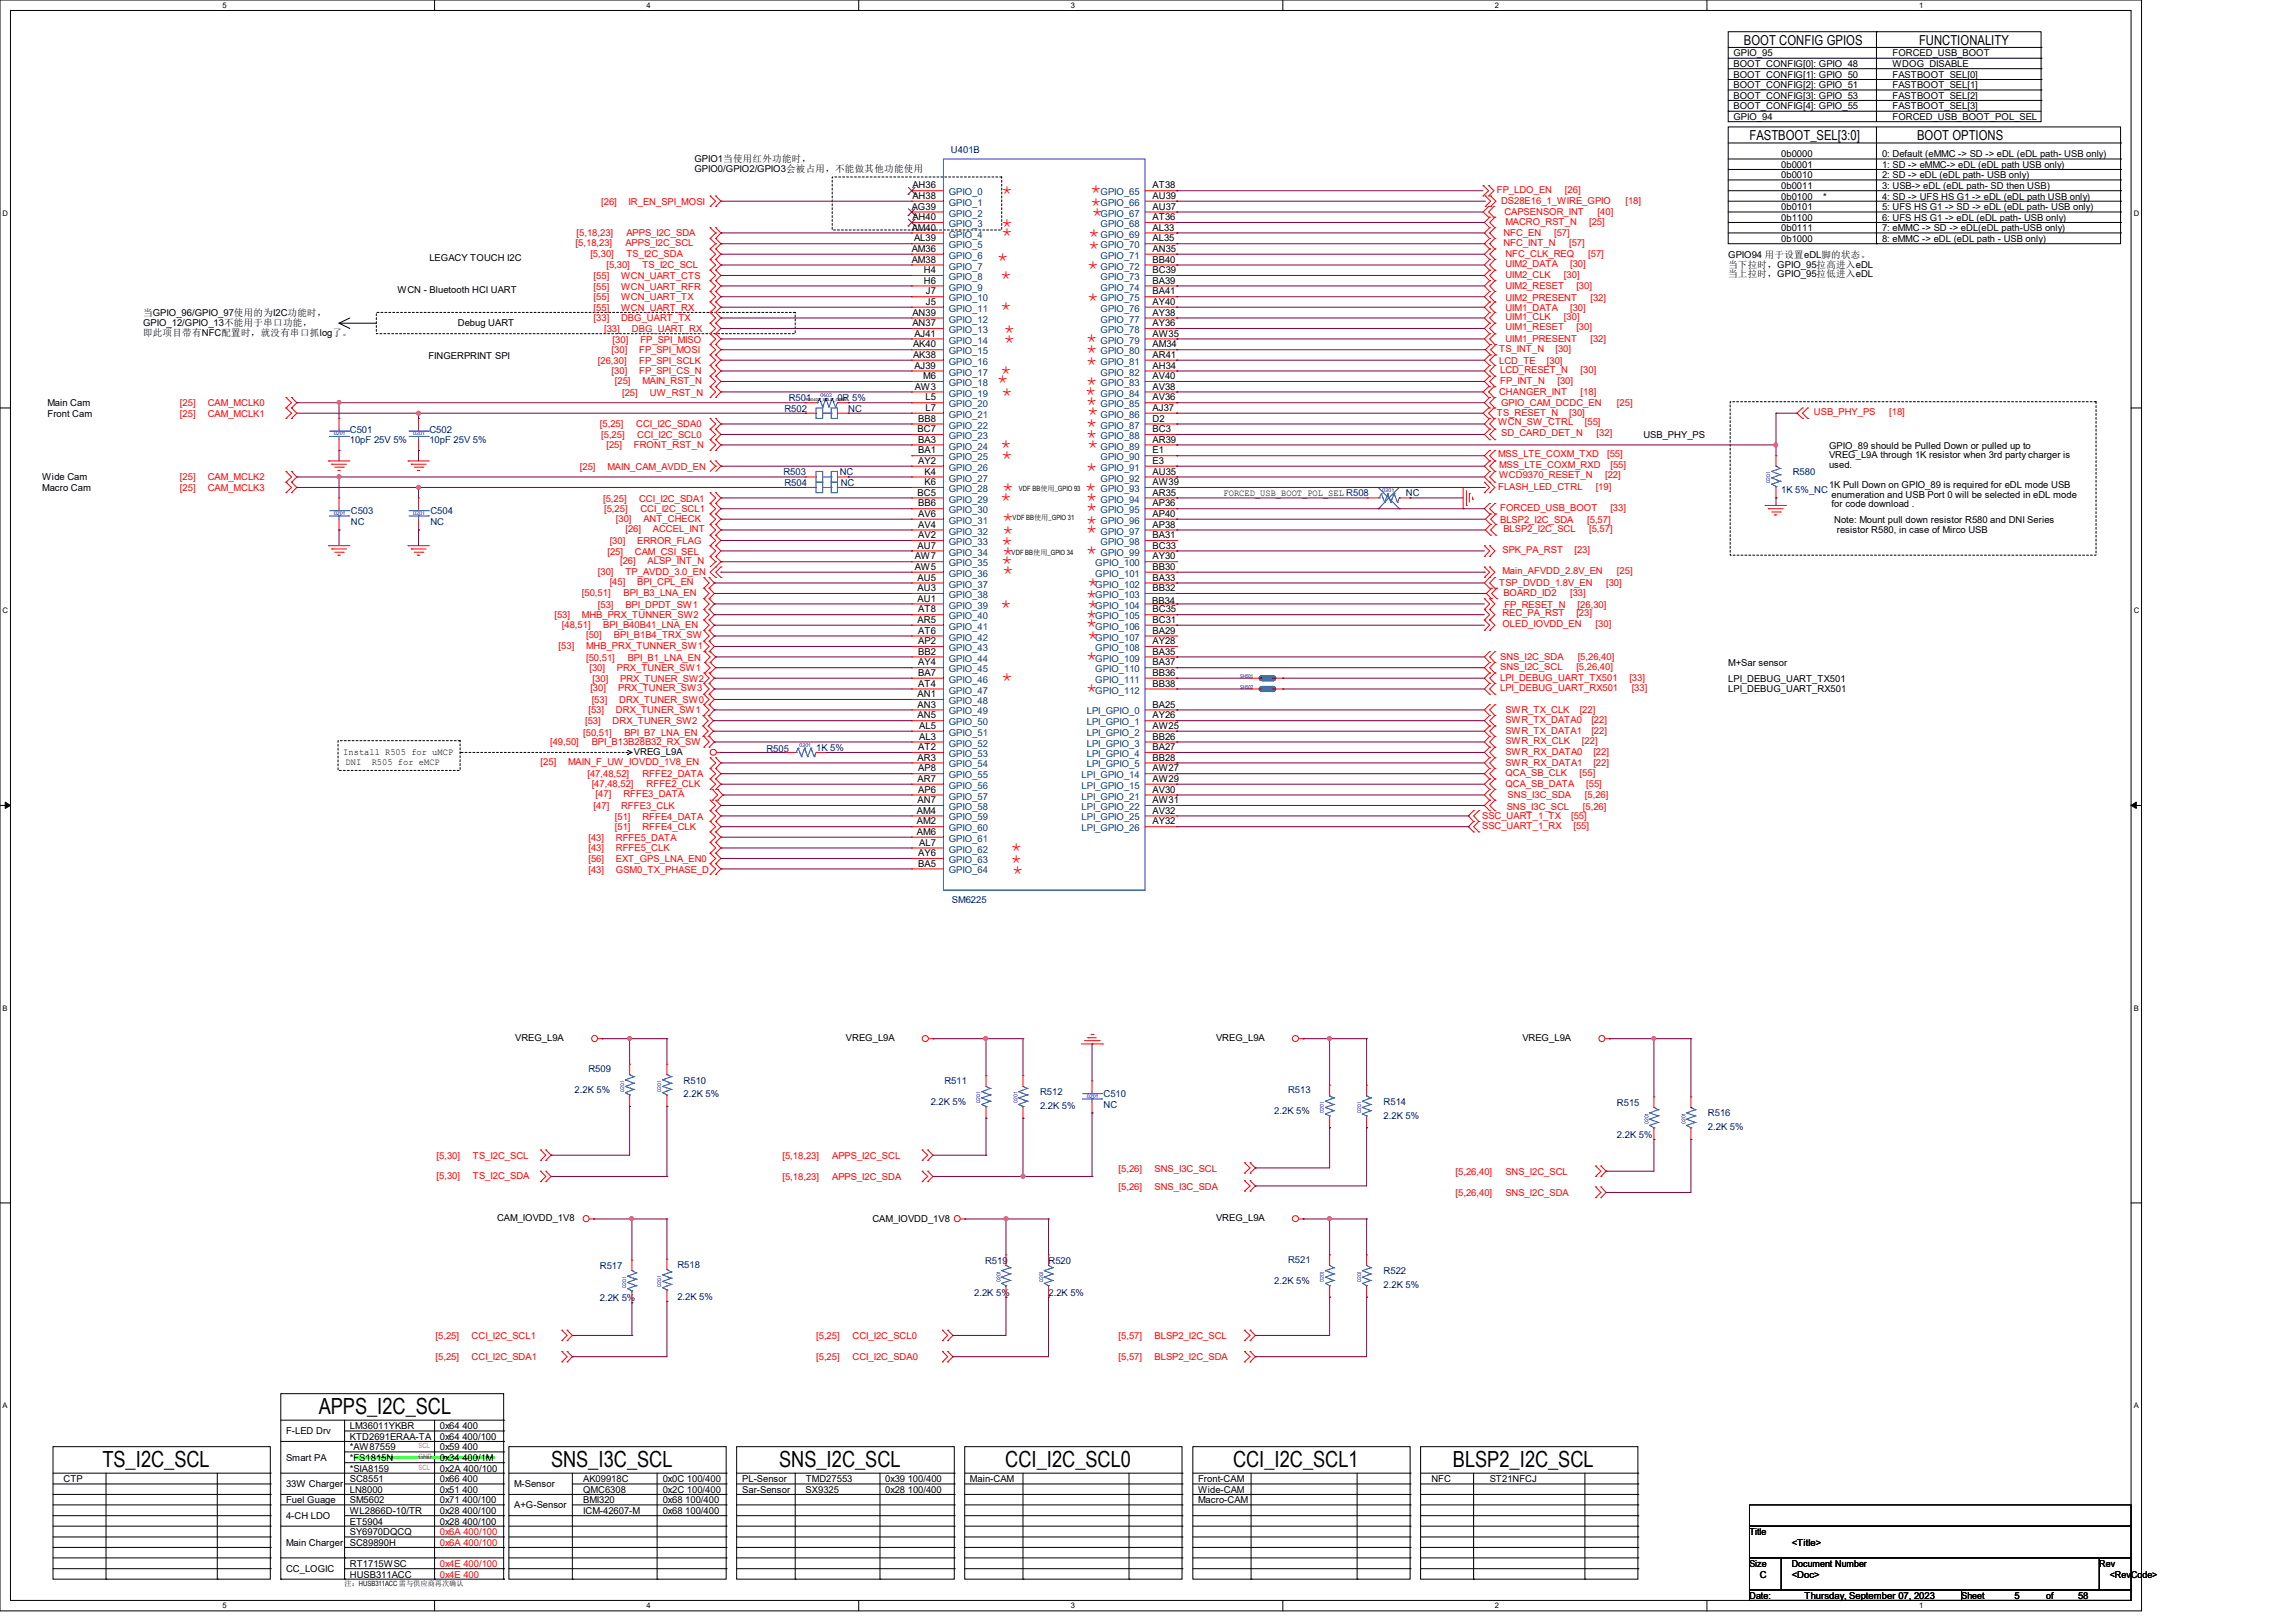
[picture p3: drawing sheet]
<svg xmlns="http://www.w3.org/2000/svg" width="297mm" height="210mm" viewBox="0 0 297 210" stroke-linecap="round" stroke-linejoin="round" font-family="sans-serif">
<defs><g id="words">
<g font-size="2.9">
<text x="41.2" y="183">APPS_I2C_SCL</text>
<text x="13.3" y="189.9">TS_I2C_SCL</text>
<text x="71.3" y="189.9">SNS_I3C_SCL</text>
<text x="100.8" y="189.9">SNS_I2C_SCL</text>
<text x="130" y="189.9">CCI_I2C_SCL0</text>
<text x="159.5" y="189.9">CCI_I2C_SCL1</text>
<text x="188" y="189.9">BLSP2_I2C_SCL</text>
</g>
<g font-size="2.7" fill="#f00">
<text x="129.5" y="25.7">*</text>
<text x="129.5" y="30">*</text>
<text x="141" y="25.6">*</text>
<text x="141" y="27.3">*</text>
<text x="141.1" y="28.6">*</text>
<text x="128.9" y="34.4">*</text>
<text x="129.5" y="31.2">*</text>
<text x="140.6" y="35.5">*</text>
<text x="140.7" y="32.9">*</text>
<text x="140.7" y="31.4">*</text>
<text x="129.3" y="40.8">*</text>
<text x="129.3" y="36.7">*</text>
<text x="140.6" y="39.6">*</text>
<text x="129.8" y="45.1">*</text>
<text x="129.8" y="43.7">*</text>
<text x="140.4" y="46.3">*</text>
<text x="140.4" y="47.8">*</text>
<text x="140.4" y="44.9">*</text>
<text x="128.9" y="50.2">*</text>
<text x="129.3" y="49.1">*</text>
<text x="129.5" y="51.9">*</text>
<text x="140.3" y="51.8">*</text>
<text x="140.4" y="50.4">*</text>
<text x="140.4" y="53">*</text>
<text x="129.3" y="58.6">*</text>
<text x="140.4" y="57.3">*</text>
<text x="140.4" y="55.9">*</text>
<text x="140.6" y="58.6">*</text>
<text x="140.6" y="54.4">*</text>
<text x="129.3" y="65.5">*</text>
<text x="129.5" y="60">*</text>
<text x="129.6" y="64.1">*</text>
<text x="140.3" y="64.1">*</text>
<text x="140.4" y="65.5">*</text>
<text x="140.4" y="61.6">*</text>
<text x="129.5" y="71.1">*</text>
<text x="129.6" y="69.8">*</text>
<text x="129.6" y="68.1">*</text>
<text x="140.4" y="68.4">*</text>
<text x="140.4" y="66.8">*</text>
<text x="140.4" y="69.6">*</text>
<text x="129.5" y="73.6">*</text>
<text x="129.6" y="75">*</text>
<text x="129.6" y="72.5">*</text>
<text x="140.4" y="72.3">*</text>
<text x="140.4" y="78">*</text>
<text x="140.6" y="76.5">*</text>
<text x="129.3" y="79.4">*</text>
<text x="140.4" y="80.6">*</text>
<text x="140.4" y="81.8">*</text>
<text x="140.6" y="83.4">*</text>
<text x="140.6" y="79.4">*</text>
<text x="129.5" y="88.8">*</text>
<text x="140.4" y="86.1">*</text>
<text x="140.4" y="90.2">*</text>
<text x="130.7" y="110.8">*</text>
<text x="130.7" y="112.3">*</text>
<text x="130.9" y="113.8">*</text>
</g>
<g font-size="1.8">
<text x="225.6" y="5.8">BOOT CONFIG GPIOS</text>
<text x="248.2" y="5.8">FUNCTIONALITY</text>
<text x="226.3" y="18.1">FASTBOOT_SEL[3:0]</text>
<text x="248" y="18.1">BOOT OPTIONS</text>
</g>
<g font-size="1.2">
<text x="224.2" y="7.3">GPIO_95</text>
<text x="224.2" y="8.7">BOOT_CONFIG[0]: GPIO_48</text>
<text x="224.2" y="10">BOOT_CONFIG[1]: GPIO_50</text>
<text x="224.2" y="11.4">BOOT_CONFIG[2]: GPIO_51</text>
<text x="244.8" y="7.3">FORCED_USB_BOOT</text>
<text x="244.8" y="8.7">WDOG_DISABLE</text>
<text x="244.8" y="10">FASTBOOT_SEL[0]</text>
<text x="244.8" y="11.4">FASTBOOT_SEL[1]</text>
<text x="224.2" y="12.8">BOOT_CONFIG[3]: GPIO_53</text>
<text x="224.2" y="14.1">BOOT_CONFIG[4]: GPIO_55</text>
<text x="224.2" y="15.5">GPIO_94</text>
<text x="244.8" y="12.8">FASTBOOT_SEL[2]</text>
<text x="244.8" y="14.1">FASTBOOT_SEL[3]</text>
<text x="244.8" y="15.5">FORCED_USB_BOOT_POL_SEL</text>
<text x="89.8" y="21">GPIO1当使用红外功能时，</text>
<text x="89.8" y="22.3">GPIO0/GPIO2/GPIO3会被占用，不能做其他功能使用</text>
<text x="230.4" y="20.3">0b0000</text>
<text x="230.4" y="21.7">0b0001</text>
<text x="230.4" y="23.1">0b0010</text>
<text x="243.5" y="20.3">0: Default (eMMC -&gt; SD -&gt; eDL (eDL path- USB only)</text>
<text x="243.5" y="21.7">1: SD -&gt; eMMC-&gt; eDL (eDL path USB only)</text>
<text x="243.5" y="23.1">2: SD -&gt; eDL (eDL path- USB only)</text>
<text x="117.9" y="27.1">AG39</text>
<text x="117.9" y="29.8">AM40</text>
<text x="118" y="24.4">AH36</text>
<text x="118" y="25.7">AH38</text>
<text x="118" y="28.5">AH40</text>
<text x="149.1" y="24.4">AT38</text>
<text x="149.1" y="25.7">AU39</text>
<text x="149.1" y="27.1">AU37</text>
<text x="149.1" y="28.5">AT36</text>
<text x="149.1" y="29.8">AL33</text>
<text x="230.4" y="24.4">0b0011</text>
<text x="230.4" y="25.8">0b0100</text>
<text x="230.4" y="27.2">0b0101</text>
<text x="230.4" y="28.6">0b1100</text>
<text x="230.4" y="29.9">0b0111</text>
<text x="235.8" y="25.8">*</text>
<text x="243.5" y="24.4">3: USB-&gt; eDL (eDL path- SD then USB)</text>
<text x="243.5" y="25.8">4: SD -&gt; UFS HS G1 -&gt; eDL (eDL path USB only)</text>
<text x="243.5" y="27.2">5: UFS HS G1 -&gt; SD -&gt; eDL (eDL path- USB only)</text>
<text x="243.5" y="28.6">6: UFS HS G1 -&gt; eDL (eDL path- USB only)</text>
<text x="243.5" y="29.9">7: eMMC -&gt; SD -&gt; eDL(eDL path-USB only)</text>
<text x="55.5" y="33.8">LEGACY TOUCH I2C</text>
<text x="117.9" y="32.6">AM36</text>
<text x="117.9" y="34">AM38</text>
<text x="118.2" y="31.2">AL39</text>
<text x="119.5" y="35.3">H4</text>
<text x="149.1" y="31.2">AL35</text>
<text x="149.1" y="32.6">AN35</text>
<text x="149.1" y="34">BB40</text>
<text x="149.1" y="35.3">BC39</text>
<text x="223.6" y="33.4">GPIO94 用于设置eDL脚的状态。</text>
<text x="223.6" y="34.6">当下拉时，GPIO_95拉高进入eDL</text>
<text x="223.6" y="35.9">当上拉时，GPIO_95拉低进入eDL</text>
<text x="230.4" y="31.3">0b1000</text>
<text x="243.5" y="31.3">8: eMMC -&gt; eDL (eDL path - USB only)</text>
<text x="18.5" y="40.9">当GPIO_96/GPIO_97使用的为I2C功能时，</text>
<text x="51.4" y="37.9">WCN - Bluetooth HCI UART</text>
<text x="118" y="40.9">AN39</text>
<text x="119.5" y="36.7">H6</text>
<text x="119.8" y="38.1">J7</text>
<text x="119.8" y="39.5">J5</text>
<text x="149.1" y="36.7">BA39</text>
<text x="149.1" y="38.1">BA41</text>
<text x="149.1" y="39.5">AY40</text>
<text x="149.1" y="40.9">AY38</text>
<text x="18.5" y="42.2">GPIO_12/GPIO_13不能用于串口功能，</text>
<text x="18.5" y="43.4">即此项目带有NFC配置时，就没有串口抓log了。</text>
<text x="55.4" y="46.4">FINGERPRINT SPI</text>
<text x="59.2" y="42.1">Debug UART</text>
<text x="118" y="42.2">AN37</text>
<text x="118.1" y="45">AK40</text>
<text x="118.1" y="46.3">AK38</text>
<text x="118.3" y="43.6">AJ41</text>
<text x="118.3" y="47.7">AJ39</text>
<text x="149.1" y="42.2">AY36</text>
<text x="149.1" y="43.6">AW35</text>
<text x="149.1" y="45">AM34</text>
<text x="149.1" y="46.3">AR41</text>
<text x="149.1" y="47.7">AH34</text>
<text x="6.1" y="52.6">Main Cam</text>
<text x="6.1" y="53.9">Front Cam</text>
<text x="118.3" y="50.4">AW3</text>
<text x="119.4" y="49.1">M6</text>
<text x="119.7" y="51.8">L5</text>
<text x="119.7" y="53.2">L7</text>
<text x="149.1" y="49.1">AV40</text>
<text x="149.1" y="50.4">AV38</text>
<text x="149.1" y="51.8">AV36</text>
<text x="149.1" y="53.2">AJ37</text>
<text x="118.7" y="55.9">BC7</text>
<text x="118.8" y="54.6">BB8</text>
<text x="118.8" y="57.3">BA3</text>
<text x="118.8" y="58.7">BA1</text>
<text x="149.1" y="54.6">D2</text>
<text x="149.1" y="55.9">BC3</text>
<text x="149.1" y="57.3">AR39</text>
<text x="149.1" y="58.7">E1</text>
<text x="212.6" y="56.7">USB_PHY_PS</text>
<text x="236.6" y="58">GPIO_89 should be Pulled Down or pulled up to</text>
<text x="236.6" y="59.3">VREG_L9A through 1K resistor when 3rd party charger is</text>
<text x="5.5" y="62.1">Wide Cam</text>
<text x="5.5" y="63.5">Macro Cam</text>
<text x="118.7" y="64.1">BC5</text>
<text x="118.8" y="60">AY2</text>
<text x="118.8" y="65.5">BB6</text>
<text x="119.6" y="61.4">K4</text>
<text x="119.6" y="62.8">K6</text>
<text x="149.1" y="60">E3</text>
<text x="149.1" y="61.4">AU35</text>
<text x="149.1" y="62.8">AW39</text>
<text x="149.1" y="64.1">AR35</text>
<text x="149.1" y="65.5">AP36</text>
<text x="158.3" y="64.2">FORCED_USB_BOOT_POL_SEL R508</text>
<text x="236.6" y="60.6">used.</text>
<text x="236.6" y="63.1">1K Pull Down on GPIO_89 is required for eDL mode USB</text>
<text x="236.9" y="64.4">enumeration and USB Port 0 will be selected in eDL mode</text>
<text x="236.9" y="65.7">for code download .</text>
<text x="118.7" y="71">AU7</text>
<text x="118.8" y="66.9">AV6</text>
<text x="118.8" y="68.3">AV4</text>
<text x="118.8" y="69.6">AV2</text>
<text x="149.1" y="66.9">AP40</text>
<text x="149.1" y="68.3">AP38</text>
<text x="149.1" y="69.6">BA31</text>
<text x="149.1" y="71">BC33</text>
<text x="237.3" y="67.6">Note: Mount pull down resistor R580 and DNI Series</text>
<text x="237.6" y="68.9">resistor R580, in case of Mirco USB</text>
<text x="118.3" y="72.4">AW7</text>
<text x="118.3" y="73.7">AW5</text>
<text x="118.7" y="75.1">AU5</text>
<text x="118.7" y="76.5">AU3</text>
<text x="118.7" y="77.9">AU1</text>
<text x="149.1" y="72.4">AY30</text>
<text x="149.1" y="73.7">BB30</text>
<text x="149.1" y="75.1">BA33</text>
<text x="149.1" y="76.5">BB32</text>
<text x="118.7" y="80.6">AR5</text>
<text x="118.8" y="79.2">AT8</text>
<text x="118.8" y="82">AT6</text>
<text x="118.8" y="83.4">AP2</text>
<text x="149.1" y="78.2">BB34</text>
<text x="149.1" y="79.2">BC35</text>
<text x="149.1" y="80.6">BC31</text>
<text x="149.1" y="82">BA29</text>
<text x="149.1" y="83.4">AY28</text>
<text x="118.8" y="84.7">BB2</text>
<text x="118.8" y="86.1">AY4</text>
<text x="118.8" y="87.5">BA7</text>
<text x="118.8" y="88.9">AT4</text>
<text x="149.1" y="84.7">BA35</text>
<text x="149.1" y="86.1">BA37</text>
<text x="149.1" y="87.5">BB36</text>
<text x="149.1" y="88.9">BB38</text>
<text x="223.6" y="86.1">M+Sar sensor</text>
<text x="223.6" y="89.6">LPI_DEBUG_UART_RX501</text>
<text x="223.6" y="88.2">LPI_DEBUG_UART_TX501</text>
<text x="118.7" y="90.2">AN1</text>
<text x="118.7" y="91.6">AN3</text>
<text x="118.7" y="93">AN5</text>
<text x="118.9" y="94.3">AL5</text>
<text x="118.9" y="95.7">AL3</text>
<text x="149.1" y="91.6">BA25</text>
<text x="149.1" y="93">AY26</text>
<text x="149.1" y="94.3">AW25</text>
<text x="149.1" y="95.7">BB26</text>
<text x="44.4" y="97.7">Install R505 for uMCP</text>
<text x="44.7" y="98.9">DNI</text>
<text x="48.1" y="98.9">R505 for eMCP</text>
<text x="82" y="97.7">VREG_L9A</text>
<text x="118.7" y="98.4">AR3</text>
<text x="118.7" y="101.2">AR7</text>
<text x="118.8" y="97.1">AT2</text>
<text x="118.8" y="99.8">AP8</text>
<text x="149.1" y="97.1">BA27</text>
<text x="149.1" y="98.4">BB28</text>
<text x="149.1" y="99.8">AW27</text>
<text x="149.1" y="101.2">AW29</text>
<text x="118.6" y="105.3">AM4</text>
<text x="118.6" y="106.7">AM2</text>
<text x="118.7" y="103.9">AN7</text>
<text x="118.8" y="102.6">AP6</text>
<text x="149.1" y="102.6">AV30</text>
<text x="149.1" y="103.9">AW31</text>
<text x="149.1" y="105.3">AV32</text>
<text x="149.1" y="106.7">AY32</text>
<text x="118.6" y="108">AM6</text>
<text x="118.8" y="110.8">AY6</text>
<text x="118.8" y="112.1">BA5</text>
<text x="118.9" y="109.4">AL7</text>
<text x="66.6" y="134.7">VREG_L9A</text>
<text x="109.4" y="134.7">VREG_L9A</text>
<text x="157.3" y="134.7">VREG_L9A</text>
<text x="196.9" y="134.7">VREG_L9A</text>
<text x="64.3" y="158">CAM_IOVDD_1V8</text>
<text x="112.9" y="158.2">CAM_IOVDD_1V8</text>
<text x="157.3" y="158">VREG_L9A</text>
<text x="37" y="185.6">F-LED Drv</text>
<text x="45.3" y="184.9">LM36011YKBR</text>
<text x="56.9" y="184.9">0x64 400</text>
<text x="8.2" y="191.8">CTP</text>
<text x="37" y="189">Smart PA</text>
<text x="45.3" y="187.7">*AW87559</text>
<text x="45.3" y="189">*FS1815N</text>
<text x="45.3" y="191.8">SC8551</text>
<text x="45.3" y="190.4">*SIA8159</text>
<text x="45.3" y="186.3">KTD2691ERAA-TA</text>
<text x="56.9" y="187.7">0x59 400</text>
<text x="56.9" y="186.3">0x64 400/100</text>
<text x="56.9" y="189">0x34 400/1M</text>
<text x="56.9" y="190.4">0x2A 400/100</text>
<text x="56.9" y="191.8">0x66 400</text>
<text x="75.4" y="191.8">AK09918C</text>
<text x="85.7" y="191.8">0x0C 100/400</text>
<text x="96" y="191.8">PL-Sensor</text>
<text x="104.2" y="191.8">TMD27553</text>
<text x="114.5" y="191.8">0x39 100/400</text>
<text x="125.5" y="191.8">Main-CAM</text>
<text x="155" y="191.8">Front-CAM</text>
<text x="185.2" y="191.8">NFC</text>
<text x="192.7" y="191.8">ST21NFCJ</text>
<text x="37" y="192.4">33W Charger</text>
<text x="37" y="194.5">Fuel Guage</text>
<text x="37" y="196.6">4-CH LDO</text>
<text x="45.3" y="193.2">LN8000</text>
<text x="45.3" y="195.9">WL2866D-10/TR</text>
<text x="45.3" y="197.3">ET5904</text>
<text x="45.3" y="194.5">SM5602</text>
<text x="56.9" y="195.9">0x28 400/100</text>
<text x="56.9" y="197.3">0x28 400/100</text>
<text x="56.9" y="193.2">0x51 400</text>
<text x="56.9" y="194.5">0x71 400/100</text>
<text x="66.5" y="192.4">M-Sensor</text>
<text x="66.5" y="195.2">A+G-Sensor</text>
<text x="75.4" y="193.2">QMC6308</text>
<text x="75.4" y="194.5">BMI320</text>
<text x="75.4" y="195.9">ICM-42607-M</text>
<text x="85.7" y="194.5">0x68 100/400</text>
<text x="85.7" y="195.9">0x68 100/400</text>
<text x="85.7" y="193.2">0x2C 100/400</text>
<text x="96" y="193.2">Sar-Sensor</text>
<text x="104.2" y="193.2">SX9325</text>
<text x="114.5" y="193.2">0x28 100/400</text>
<text x="155" y="193.2">Wide-CAM</text>
<text x="155" y="194.5">Macro-CAM</text>
<text x="37" y="200">Main Charger</text>
<text x="37" y="203.5">CC_LOGIC</text>
<text x="45.3" y="202.7">RT1715WSC</text>
<text x="45.3" y="200">SC89890H</text>
<text x="45.3" y="198.6">SY6970DQCQ</text>
<text x="226.3" y="198.6">Title</text>
<text x="226.3" y="202.7">Size</text>
<text x="231.8" y="202.7">Document Number</text>
<text x="231.8" y="200">&lt;Title&gt;</text>
<text x="271.6" y="202.7">Rev</text>
<text x="45.3" y="204.1">HUSB311ACC</text>
<text x="226.3" y="206.9">Date:</text>
<text x="227.7" y="204.1">C</text>
<text x="231.8" y="204.1">&lt;Doc&gt;</text>
<text x="233.4" y="206.9">Thursday, September 07, 2023</text>
<text x="253.7" y="206.9">Sheet</text>
<text x="260.6" y="206.9">5</text>
<text x="264.7" y="206.9">of</text>
<text x="268.8" y="206.9">58</text>
<text x="272.9" y="204.1">&lt;RevCode&gt;</text>
</g>
<g font-size="1.2" fill="#000080">
<text x="123" y="19.8">U401B</text>
<text x="101.5" y="53.3">R502</text>
<text x="102" y="51.9">R501</text>
<text x="108.3" y="51.9">0R 5%</text>
<text x="109.7" y="53.3">NC</text>
<text x="45.3" y="56">C501</text>
<text x="45.3" y="57.4">10pF 25V 5%</text>
<text x="55.5" y="56">C502</text>
<text x="55.5" y="57.4">10pF 25V 5%</text>
<text x="101.3" y="61.5">R503</text>
<text x="101.5" y="62.9">R504</text>
<text x="108.6" y="61.5">NC</text>
<text x="108.8" y="62.9">NC</text>
<text x="181.9" y="64.2">NC</text>
<text x="230.4" y="63.8">1K 5%_NC</text>
<text x="231.9" y="61.5">R580</text>
<text x="45.4" y="66.5">C503</text>
<text x="45.4" y="67.9">NC</text>
<text x="55.7" y="66.5">C504</text>
<text x="55.7" y="67.9">NC</text>
<text x="99.1" y="97.3">R505</text>
<text x="105.6" y="97.2">1K 5%</text>
<text x="123.1" y="116.9">SM6225</text>
<text x="74.3" y="141.4">2.2K 5%</text>
<text x="76.1" y="138.7">R509</text>
<text x="88.4" y="140.2">R510</text>
<text x="88.4" y="142">2.2K 5%</text>
<text x="120.4" y="143">2.2K 5%</text>
<text x="122.2" y="140.2">R511</text>
<text x="134.5" y="141.7">R512</text>
<text x="134.5" y="143.5">2.2K 5%</text>
<text x="142.7" y="142">C510</text>
<text x="142.7" y="143.3">NC</text>
<text x="166.6" y="141.4">R513</text>
<text x="179" y="143">R514</text>
<text x="209.2" y="143.1">R515</text>
<text x="164.8" y="144.2">2.2K 5%</text>
<text x="179" y="144.7">2.2K 5%</text>
<text x="209.2" y="147.2">2.2K 5%</text>
<text x="220.9" y="144.4">R516</text>
<text x="220.9" y="146.3">2.2K 5%</text>
<text x="77.6" y="164.2">R517</text>
<text x="87.6" y="164.1">R518</text>
<text x="126" y="167.6">2.2K 5%</text>
<text x="127.4" y="163.5">R519</text>
<text x="135.6" y="163.5">R520</text>
<text x="135.6" y="167.6">2.2K 5%</text>
<text x="164.8" y="166.1">2.2K 5%</text>
<text x="166.6" y="163.4">R521</text>
<text x="179" y="164.9">R522</text>
<text x="179" y="166.7">2.2K 5%</text>
<text x="77.6" y="168.3">2.2K 5%</text>
<text x="87.6" y="168.2">2.2K 5%</text>
</g>
<g font-size="1.2" fill="#f00">
<text x="77.8" y="26.5">[26]</text>
<text x="81.3" y="26.5">IR_EN_SPI_MOSI</text>
<text x="193.6" y="25">FP_LDO_EN</text>
<text x="194.2" y="26.4">DS28E16_1_WIRE_GPIO</text>
<text x="194.6" y="27.9">CAPSENSOR_INT</text>
<text x="194.7" y="29.1">MACRO_RST_N</text>
<text x="202.4" y="25">[26]</text>
<text x="205.6" y="29.1">[25]</text>
<text x="206.7" y="27.9">[40]</text>
<text x="210.3" y="26.4">[18]</text>
<text x="74.5" y="31.8">[5,18,23]</text>
<text x="74.6" y="30.5">[5,18,23]</text>
<text x="76.4" y="33.2">[5,30]</text>
<text x="78.4" y="34.7">[5,30]</text>
<text x="80.9" y="31.8">APPS_I2C_SCL</text>
<text x="81" y="30.5">APPS_I2C_SDA</text>
<text x="81" y="33.2">TS_I2C_SDA</text>
<text x="83.1" y="34.7">TS_I2C_SCL</text>
<text x="194.5" y="31.8">NFC_INT_N</text>
<text x="194.5" y="30.5">NFC_EN</text>
<text x="194.7" y="34.6">UIM2_DATA</text>
<text x="194.7" y="36">UIM2_CLK</text>
<text x="194.7" y="33.2">NFC_CLK_REQ</text>
<text x="201" y="30.5">[57]</text>
<text x="202.3" y="36">[30]</text>
<text x="203" y="31.8">[57]</text>
<text x="203.1" y="34.6">[30]</text>
<text x="205.4" y="33.2">[57]</text>
<text x="76.8" y="36.1">[55]</text>
<text x="76.8" y="37.5">[55]</text>
<text x="76.8" y="38.9">[55]</text>
<text x="76.8" y="40.2">[55]</text>
<text x="76.8" y="41.6">[33]</text>
<text x="80.3" y="36.1">WCN_UART_CTS</text>
<text x="80.3" y="37.5">WCN_UART_RFR</text>
<text x="80.3" y="38.9">WCN_UART_TX</text>
<text x="80.3" y="40.2">WCN_UART_RX</text>
<text x="80.3" y="41.6">DBG_UART_TX</text>
<text x="194.7" y="37.3">UIM2_RESET</text>
<text x="194.7" y="39">UIM2_PRESENT</text>
<text x="194.7" y="40.2">UIM1_DATA</text>
<text x="194.7" y="41.4">UIM1_CLK</text>
<text x="202.3" y="41.4">[30]</text>
<text x="203.1" y="40.2">[30]</text>
<text x="203.9" y="37.3">[30]</text>
<text x="205.7" y="39">[32]</text>
<text x="77.3" y="47.1">[26,30]</text>
<text x="78.1" y="43">[33]</text>
<text x="79.1" y="45.7">[30]</text>
<text x="79.2" y="44.3">[30]</text>
<text x="81.7" y="43">DBG_UART_RX</text>
<text x="82.7" y="45.7">FP_SPI_MOSI</text>
<text x="82.7" y="47.1">FP_SPI_SCLK</text>
<text x="82.8" y="44.3">FP_SPI_MISO</text>
<text x="193.9" y="45.6">TS_INT_N</text>
<text x="193.9" y="47.1">LCD_TE</text>
<text x="194.7" y="42.7">UIM1_RESET</text>
<text x="194.7" y="44.2">UIM1_PRESENT</text>
<text x="200.1" y="47.1">[30]</text>
<text x="201.2" y="45.6">[30]</text>
<text x="203.9" y="42.7">[30]</text>
<text x="205.7" y="44.2">[32]</text>
<text x="23.3" y="52.6">[25]</text>
<text x="23.3" y="53.9">[25]</text>
<text x="26.9" y="52.6">CAM_MCLK0</text>
<text x="26.9" y="53.9">CAM_MCLK1</text>
<text x="79.1" y="48.4">[30]</text>
<text x="79.5" y="49.7">[25]</text>
<text x="80.5" y="51.2">[25]</text>
<text x="82.7" y="48.4">FP_SPI_CS_N</text>
<text x="83.1" y="49.7">MAIN_RST_N</text>
<text x="84.1" y="51.2">UW_RST_N</text>
<text x="193.6" y="53.8">TS_RESET_N</text>
<text x="193.9" y="51.1">CHANGER_INT</text>
<text x="194.1" y="48.3">LCD_RESET_N</text>
<text x="194.1" y="49.7">FP_INT_N</text>
<text x="194.2" y="52.6">GPIO_CAM_DCDC_EN</text>
<text x="201.5" y="49.7">[30]</text>
<text x="203" y="53.8">[30]</text>
<text x="204.5" y="51.1">[18]</text>
<text x="204.5" y="48.3">[30]</text>
<text x="209.2" y="52.6">[25]</text>
<text x="234.7" y="53.7">USB_PHY_PS</text>
<text x="244.4" y="53.7">[18]</text>
<text x="77.6" y="55.3">[5,25]</text>
<text x="77.8" y="56.7">[5,25]</text>
<text x="78.4" y="57.9">[25]</text>
<text x="82" y="57.9">FRONT_RST_N</text>
<text x="82.3" y="55.3">CCI_I2C_SDA0</text>
<text x="82.4" y="56.7">CCI_I2C_SCL0</text>
<text x="193.8" y="55">WCN_SW_CTRL</text>
<text x="193.8" y="59.1">MSS_LTE_COXM_TXD</text>
<text x="194.2" y="56.4">SD_CARD_DET_N</text>
<text x="205" y="55">[55]</text>
<text x="206.5" y="56.4">[32]</text>
<text x="207.9" y="59.1">[55]</text>
<text x="23.3" y="62.1">[25]</text>
<text x="23.3" y="63.5">[25]</text>
<text x="26.9" y="62.1">CAM_MCLK2</text>
<text x="26.9" y="63.5">CAM_MCLK3</text>
<text x="75" y="60.8">[25]</text>
<text x="78" y="64.9">[5,25]</text>
<text x="78.6" y="60.8">MAIN_CAM_AVDD_EN</text>
<text x="82.7" y="64.9">CCI_I2C_SDA1</text>
<text x="193.8" y="63.4">FLASH_LED_CTRL</text>
<text x="193.9" y="60.5">MSS_LTE_COXM_RXD</text>
<text x="193.9" y="61.9">WCD9370_RESET_N</text>
<text x="206.4" y="63.4">[19]</text>
<text x="207.6" y="61.9">[22]</text>
<text x="208.3" y="60.5">[55]</text>
<text x="78.1" y="66.3">[5,25]</text>
<text x="78.6" y="71.8">[25]</text>
<text x="78.9" y="70.4">[30]</text>
<text x="79.7" y="67.5">[30]</text>
<text x="80.9" y="68.9">[26]</text>
<text x="82.1" y="71.8">CAM_CSI_SEL</text>
<text x="82.4" y="70.4">ERROR_FLAG</text>
<text x="82.8" y="66.3">CCI_I2C_SCL1</text>
<text x="83.2" y="67.5">ANT_CHECK</text>
<text x="84.5" y="68.9">ACCEL_INT</text>
<text x="194.1" y="66.1">FORCED_USB_BOOT</text>
<text x="194.1" y="67.6">BLSP2_I2C_SDA</text>
<text x="194.4" y="71.5">SPK_PA_RST</text>
<text x="194.5" y="68.9">BLSP2_I2C_SCL</text>
<text x="203.7" y="71.5">[23]</text>
<text x="205.3" y="67.6">[5,57]</text>
<text x="205.6" y="68.9">[5,57]</text>
<text x="208.3" y="66.1">[33]</text>
<text x="75.3" y="77.1">[50,51]</text>
<text x="77.3" y="74.4">[30]</text>
<text x="78.9" y="75.7">[45]</text>
<text x="80.2" y="73">[26]</text>
<text x="80.6" y="77.1">BPI_B3_LNA_EN</text>
<text x="80.9" y="74.4">TP_AVDD_3.0_EN</text>
<text x="82.4" y="75.7">BPI_CPL_EN</text>
<text x="83.8" y="73">ALSP_INT_N</text>
<text x="193.9" y="75.9">TSP_DVDD_1.8V_EN</text>
<text x="194.4" y="74.3">Main_AFVDD_2.8V_EN</text>
<text x="194.5" y="77.1">BOARD_ID2</text>
<text x="203.1" y="77.1">[33]</text>
<text x="207.8" y="75.9">[30]</text>
<text x="209.2" y="74.3">[25]</text>
<text x="71.7" y="80">[53]</text>
<text x="72.3" y="84">[53]</text>
<text x="72.7" y="81.2">[48,51]</text>
<text x="75.3" y="80">MHB_PRX_TUNNER_SW2</text>
<text x="75.8" y="82.6">[50]</text>
<text x="75.8" y="84">MHB_PRX_TUNNER_SW1</text>
<text x="77.3" y="78.6">[53]</text>
<text x="78" y="81.2">BPI_B40B41_LNA_EN</text>
<text x="79.4" y="82.6">BPI_B1B4_TRX_SW</text>
<text x="80.9" y="78.6">BPI_DPDT_SW1</text>
<text x="194.4" y="81.1">OLED_IOVDD_EN</text>
<text x="194.4" y="79.7">REC_PA_RST</text>
<text x="194.6" y="78.6">FP_RESET_N</text>
<text x="203.9" y="79.7">[23]</text>
<text x="204.1" y="78.6">[26,30]</text>
<text x="206.4" y="81.1">[30]</text>
<text x="75.8" y="85.5">[50,51]</text>
<text x="76.2" y="86.9">[30]</text>
<text x="76.4" y="89.5">[30]</text>
<text x="76.7" y="88.2">[30]</text>
<text x="79.8" y="86.9">PRX_TUNER_SW1</text>
<text x="80" y="89.5">PRX_TUNER_SW3</text>
<text x="80.2" y="88.2">PRX_TUNER_SW2</text>
<text x="81.2" y="85.5">BPI_B1_LNA_EN</text>
<text x="194.1" y="85.3">SNS_I2C_SDA</text>
<text x="194.1" y="86.7">SNS_I2C_SCL</text>
<text x="194.1" y="88.1">LPI_DEBUG_UART_TX501</text>
<text x="194.1" y="89.5">LPI_DEBUG_UART_RX501</text>
<text x="203.9" y="86.7">[5,26,40]</text>
<text x="204.1" y="85.3">[5,26,40]</text>
<text x="210.8" y="88.1">[33]</text>
<text x="211.1" y="89.5">[33]</text>
<text x="75.4" y="95.2">[50,51]</text>
<text x="75.7" y="93.7">[53]</text>
<text x="76.1" y="92.2">[53]</text>
<text x="76.5" y="91">[53]</text>
<text x="79.2" y="93.7">DRX_TUNER_SW2</text>
<text x="79.7" y="92.2">DRX_TUNER_SW1</text>
<text x="80.1" y="91">DRX_TUNER_SW0</text>
<text x="80.8" y="95.2">BPI_B7_LNA_EN</text>
<text x="194.7" y="92.2">SWR_TX_CLK</text>
<text x="194.7" y="93.6">SWR_TX_DATA0</text>
<text x="194.7" y="95">SWR_TX_DATA1</text>
<text x="204.3" y="92.2">[22]</text>
<text x="205.9" y="93.6">[22]</text>
<text x="205.9" y="95">[22]</text>
<text x="69.9" y="98.9">[25]</text>
<text x="71.2" y="96.4">[49,50]</text>
<text x="73.5" y="98.9">MAIN_F_UW_IOVDD_1V8_EN</text>
<text x="76" y="100.6">[47,48,52]</text>
<text x="76.5" y="101.8">[47,48,52]</text>
<text x="76.5" y="96.4">BPI_B13B28B32_RX_SW</text>
<text x="83.1" y="100.6">RFFE2_DATA</text>
<text x="83.7" y="101.8">RFFE2_CLK</text>
<text x="194.7" y="96.3">SWR_RX_CLK</text>
<text x="194.7" y="97.7">SWR_RX_DATA0</text>
<text x="194.7" y="99.1">SWR_RX_DATA1</text>
<text x="194.7" y="100.4">QCA_SB_CLK</text>
<text x="194.7" y="101.8">QCA_SB_DATA</text>
<text x="204.3" y="100.4">[55]</text>
<text x="204.6" y="96.3">[22]</text>
<text x="205.2" y="101.8">[55]</text>
<text x="206.1" y="97.7">[22]</text>
<text x="206.1" y="99.1">[22]</text>
<text x="76.8" y="104.7">[47]</text>
<text x="77" y="103.2">[47]</text>
<text x="79.5" y="106">[51]</text>
<text x="79.5" y="107.4">[51]</text>
<text x="80.3" y="104.7">RFFE3_CLK</text>
<text x="80.6" y="103.2">RFFE3_DATA</text>
<text x="83.1" y="106">RFFE4_DATA</text>
<text x="83.1" y="107.4">RFFE4_CLK</text>
<text x="191.7" y="105.9">SSC_UART_1_TX</text>
<text x="191.7" y="107.3">SSC_UART_1_RX</text>
<text x="194.9" y="104.8">SNS_I3C_SCL</text>
<text x="195" y="103.3">SNS_I3C_SDA</text>
<text x="203.2" y="105.9">[55]</text>
<text x="203.5" y="107.3">[55]</text>
<text x="204.8" y="104.8">[5,26]</text>
<text x="205" y="103.3">[5,26]</text>
<text x="76.1" y="108.8">[43]</text>
<text x="76.1" y="110.2">[43]</text>
<text x="76.1" y="111.5">[56]</text>
<text x="76.1" y="112.9">[43]</text>
<text x="79.7" y="108.8">RFFE5_DATA</text>
<text x="79.7" y="110.2">RFFE5_CLK</text>
<text x="79.7" y="111.5">EXT_GPS_LNA_EN0</text>
<text x="79.7" y="112.9">GSM0_TX_PHASE_D</text>
<text x="56.5" y="149.9">[5,30]</text>
<text x="61.2" y="149.9">TS_I2C_SCL</text>
<text x="101.2" y="149.9">[5,18,23]</text>
<text x="107.7" y="149.9">APPS_I2C_SCL</text>
<text x="56.5" y="152.6">[5,30]</text>
<text x="61.2" y="152.6">TS_I2C_SDA</text>
<text x="101.2" y="152.7">[5,18,23]</text>
<text x="107.7" y="152.7">APPS_I2C_SDA</text>
<text x="144.7" y="151.6">[5,26]</text>
<text x="144.7" y="153.9">[5,26]</text>
<text x="149.4" y="151.6">SNS_I3C_SCL</text>
<text x="149.4" y="153.9">SNS_I3C_SDA</text>
<text x="188.3" y="152">[5,26,40]</text>
<text x="188.3" y="154.7">[5,26,40]</text>
<text x="194.7" y="152">SNS_I2C_SCL</text>
<text x="194.7" y="154.7">SNS_I2C_SDA</text>
<text x="56.3" y="173.3">[5,25]</text>
<text x="61" y="173.3">CCI_I2C_SCL1</text>
<text x="105.6" y="173.3">[5,25]</text>
<text x="110.3" y="173.3">CCI_I2C_SCL0</text>
<text x="144.7" y="173.3">[5,57]</text>
<text x="149.4" y="173.3">BLSP2_I2C_SCL</text>
<text x="56.3" y="176">[5,25]</text>
<text x="61" y="176">CCI_I2C_SDA1</text>
<text x="105.6" y="176">[5,25]</text>
<text x="110.3" y="176">CCI_I2C_SDA0</text>
<text x="144.7" y="176">[5,57]</text>
<text x="149.4" y="176">BLSP2_I2C_SDA</text>
<text x="56.9" y="198.6">0x6A 400/100</text>
<text x="56.9" y="200">0x6A 400/100</text>
<text x="56.9" y="202.7">0x4E 400/100</text>
<text x="56.9" y="204.1">0x4E 400</text>
</g>
<g font-size="1.2" fill="#004080">
<text x="122.7" y="25.3">GPIO_0</text>
<text x="122.7" y="26.6">GPIO_1</text>
<text x="122.7" y="28">GPIO_2</text>
<text x="122.7" y="29.4">GPIO_3</text>
<text x="142.4" y="25.3">GPIO_65</text>
<text x="142.4" y="26.6">GPIO_66</text>
<text x="142.4" y="28">GPIO_67</text>
<text x="142.4" y="29.4">GPIO_68</text>
<text x="122.7" y="30.7">GPIO_4</text>
<text x="122.7" y="32.1">GPIO_5</text>
<text x="122.7" y="33.5">GPIO_6</text>
<text x="122.7" y="34.9">GPIO_7</text>
<text x="142.4" y="30.7">GPIO_69</text>
<text x="142.4" y="32.1">GPIO_70</text>
<text x="142.4" y="33.5">GPIO_71</text>
<text x="142.4" y="34.9">GPIO_72</text>
<text x="122.7" y="36.2">GPIO_8</text>
<text x="122.7" y="37.6">GPIO_9</text>
<text x="122.7" y="39">GPIO_10</text>
<text x="122.7" y="40.3">GPIO_11</text>
<text x="122.7" y="41.7">GPIO_12</text>
<text x="142.4" y="36.2">GPIO_73</text>
<text x="142.4" y="37.6">GPIO_74</text>
<text x="142.4" y="39">GPIO_75</text>
<text x="142.4" y="40.3">GPIO_76</text>
<text x="142.4" y="41.7">GPIO_77</text>
<text x="122.7" y="43.1">GPIO_13</text>
<text x="122.7" y="44.4">GPIO_14</text>
<text x="122.7" y="45.8">GPIO_15</text>
<text x="122.7" y="47.2">GPIO_16</text>
<text x="142.4" y="43.1">GPIO_78</text>
<text x="142.4" y="44.4">GPIO_79</text>
<text x="142.4" y="45.8">GPIO_80</text>
<text x="142.4" y="47.2">GPIO_81</text>
<text x="122.7" y="48.6">GPIO_17</text>
<text x="122.7" y="50">GPIO_18</text>
<text x="122.7" y="51.3">GPIO_19</text>
<text x="122.7" y="52.7">GPIO_20</text>
<text x="142.4" y="48.6">GPIO_82</text>
<text x="142.4" y="50">GPIO_83</text>
<text x="142.4" y="51.3">GPIO_84</text>
<text x="142.4" y="52.7">GPIO_85</text>
<text x="122.7" y="54.1">GPIO_21</text>
<text x="122.7" y="55.5">GPIO_22</text>
<text x="122.7" y="56.8">GPIO_23</text>
<text x="122.7" y="58.2">GPIO_24</text>
<text x="122.7" y="59.6">GPIO_25</text>
<text x="142.4" y="54.1">GPIO_86</text>
<text x="142.4" y="55.5">GPIO_87</text>
<text x="142.4" y="56.8">GPIO_88</text>
<text x="142.4" y="58.2">GPIO_89</text>
<text x="142.4" y="59.6">GPIO_90</text>
<text x="122.7" y="60.9">GPIO_26</text>
<text x="122.7" y="62.3">GPIO_27</text>
<text x="122.7" y="63.7">GPIO_28</text>
<text x="122.7" y="65">GPIO_29</text>
<text x="142.4" y="60.9">GPIO_91</text>
<text x="142.4" y="62.3">GPIO_92</text>
<text x="142.4" y="63.7">GPIO_93</text>
<text x="142.4" y="65">GPIO_94</text>
<text x="122.7" y="66.4">GPIO_30</text>
<text x="122.7" y="67.8">GPIO_31</text>
<text x="122.7" y="69.2">GPIO_32</text>
<text x="122.7" y="70.5">GPIO_33</text>
<text x="122.7" y="71.9">GPIO_34</text>
<text x="142.4" y="66.4">GPIO_95</text>
<text x="142.4" y="67.8">GPIO_96</text>
<text x="142.4" y="69.2">GPIO_97</text>
<text x="142.4" y="70.5">GPIO_98</text>
<text x="142.4" y="71.9">GPIO_99</text>
<text x="122.7" y="73.3">GPIO_35</text>
<text x="122.7" y="74.6">GPIO_36</text>
<text x="122.7" y="76">GPIO_37</text>
<text x="122.7" y="77.4">GPIO_38</text>
<text x="141.7" y="73.3">GPIO_100</text>
<text x="141.7" y="74.6">GPIO_101</text>
<text x="141.7" y="76">GPIO_102</text>
<text x="141.7" y="77.4">GPIO_103</text>
<text x="122.7" y="78.7">GPIO_39</text>
<text x="122.7" y="80.1">GPIO_40</text>
<text x="122.7" y="81.5">GPIO_41</text>
<text x="122.7" y="82.9">GPIO_42</text>
<text x="141.7" y="78.7">GPIO_104</text>
<text x="141.7" y="80.1">GPIO_105</text>
<text x="141.7" y="81.5">GPIO_106</text>
<text x="141.7" y="82.9">GPIO_107</text>
<text x="122.7" y="84.2">GPIO_43</text>
<text x="122.7" y="85.6">GPIO_44</text>
<text x="122.7" y="87">GPIO_45</text>
<text x="122.7" y="88.3">GPIO_46</text>
<text x="122.7" y="89.7">GPIO_47</text>
<text x="141.7" y="84.2">GPIO_108</text>
<text x="141.7" y="85.6">GPIO_109</text>
<text x="141.7" y="87">GPIO_110</text>
<text x="141.7" y="88.3">GPIO_111</text>
<text x="141.7" y="89.7">GPIO_112</text>
<text x="122.7" y="91.1">GPIO_48</text>
<text x="122.7" y="92.5">GPIO_49</text>
<text x="122.7" y="93.9">GPIO_50</text>
<text x="122.7" y="95.2">GPIO_51</text>
<text x="140.6" y="92.5">LPI_GPIO_0</text>
<text x="140.6" y="93.9">LPI_GPIO_1</text>
<text x="140.6" y="95.2">LPI_GPIO_2</text>
<text x="122.7" y="96.6">GPIO_52</text>
<text x="122.7" y="98">GPIO_53</text>
<text x="122.7" y="99.3">GPIO_54</text>
<text x="122.7" y="100.7">GPIO_55</text>
<text x="139.9" y="100.7">LPI_GPIO_14</text>
<text x="140.6" y="96.6">LPI_GPIO_3</text>
<text x="140.6" y="98">LPI_GPIO_4</text>
<text x="140.6" y="99.3">LPI_GPIO_5</text>
<text x="122.7" y="102.1">GPIO_56</text>
<text x="122.7" y="103.5">GPIO_57</text>
<text x="122.7" y="104.8">GPIO_58</text>
<text x="122.7" y="106.2">GPIO_59</text>
<text x="122.7" y="107.6">GPIO_60</text>
<text x="139.9" y="102.1">LPI_GPIO_15</text>
<text x="139.9" y="103.5">LPI_GPIO_21</text>
<text x="139.9" y="104.8">LPI_GPIO_22</text>
<text x="139.9" y="106.2">LPI_GPIO_25</text>
<text x="139.9" y="107.6">LPI_GPIO_26</text>
<text x="122.7" y="108.9">GPIO_61</text>
<text x="122.7" y="110.3">GPIO_62</text>
<text x="122.7" y="111.7">GPIO_63</text>
<text x="122.7" y="113">GPIO_64</text>
</g>
<g font-size="1">
<text x="28.8" y="1">5</text>
<text x="83.7" y="1">4</text>
<text x="138.5" y="1">3</text>
<text x="193.4" y="1">2</text>
<text x="248.2" y="1">1</text>
<text x=".3" y="27.9">D</text>
<text x="276" y="27.9">D</text>
<text x=".3" y="79.4">C</text>
<text x="276" y="79.4">C</text>
<text x=".3" y="130.8">B</text>
<text x="276" y="130.8">B</text>
<text x=".3" y="182.2">A</text>
<text x="276" y="182.2">A</text>
<text x="28.8" y="208.1">5</text>
<text x="83.7" y="208.1">4</text>
<text x="138.5" y="208.1">3</text>
<text x="193.4" y="208.1">2</text>
<text x="248.2" y="208.1">1</text>
</g>
<g font-size=".9">
<text x="131.8" y="63.5">VDF BB使用_GPIO 93</text>
<text x="130.9" y="71.8">VDF BB使用_GPIO 34</text>
<text x="131" y="67.3">VDF BB使用_GPIO 31</text>
<text x="44.6" y="205.2">注：HUSB311ACC 需与供应商再次确认</text>
</g>
<g font-size=".9" fill="#f0f">
<text x="54.1" y="187.4">SCL</text>
<text x="54.1" y="188.8">GND</text>
<text x="54.1" y="190.2">SCL</text>
</g>
<g font-size=".7" fill="#00f">
<text x="106.1" y="51.4">0402</text>
<text x="43.2" y="56.3">0201</text>
<text x="53.5" y="56.3">0201</text>
<text x="178.9" y="63.7">0201</text>
<text x="229" y="62.5" transform="rotate(-90 229 62.5)">0201</text>
<text x="43.2" y="66.6">0201</text>
<text x="53.5" y="66.6">0201</text>
<text x="103.4" y="96.6">0201</text>
<text x="80.7" y="141.3" transform="rotate(-90 80.7 141.3)">0201</text>
<text x="85.5" y="141.3" transform="rotate(-90 85.5 141.3)">0201</text>
<text x="126.8" y="142.7" transform="rotate(-90 126.8 142.7)">0201</text>
<text x="131.6" y="142.7" transform="rotate(-90 131.6 142.7)">0201</text>
<text x="140.6" y="142">0201</text>
<text x="171.2" y="144" transform="rotate(-90 171.2 144)">0201</text>
<text x="176.1" y="144" transform="rotate(-90 176.1 144)">0201</text>
<text x="213.2" y="145.5" transform="rotate(-90 213.2 145.5)">0201</text>
<text x="218" y="145.5" transform="rotate(-90 218 145.5)">0201</text>
<text x="81" y="166.6" transform="rotate(-90 81 166.6)">0201</text>
<text x="85.5" y="166.5" transform="rotate(-90 85.5 166.5)">0201</text>
<text x="129.4" y="165.9" transform="rotate(-90 129.4 165.9)">0201</text>
<text x="134.9" y="165.9" transform="rotate(-90 134.9 165.9)">0201</text>
<text x="171.2" y="165.9" transform="rotate(-90 171.2 165.9)">0201</text>
<text x="176.1" y="165.9" transform="rotate(-90 176.1 165.9)">0201</text>
</g>
<g font-size=".7" fill="#000080">
<text x="160.4" y="87.8">SH501</text>
<text x="160.4" y="89.1">SH502</text>
</g>
<text font-size=".5" x="104.2" y="51.9">RS0402_SOLD_OPEN</text>
</g></defs>
<path d="M0 0h277v208.4h-277zM1.4 1.4h274.3v205.7h-274.3z" fill="none" stroke="#000" stroke-width=".13"/>
<g fill="#fff">
<path d="M28.8 .1h.5v1.1h-.5z"/>
<path d="M28.8 207.2h.5v1.1h-.5z"/>
</g>
<path d="M56.2 0v1.4M56.2 207.1v1.3" fill="none" stroke="#000" stroke-width=".13"/>
<g fill="#fff">
<path d="M83.7 .1h.5v1.1h-.5z"/>
<path d="M83.7 207.2h.5v1.1h-.5z"/>
</g>
<path d="M111.1 0v1.4M111.1 207.1v1.3" fill="none" stroke="#000" stroke-width=".13"/>
<g fill="#fff">
<path d="M138.5 .1h.6v1.1h-.6z"/>
<path d="M138.5 207.2h.6v1.1h-.6z"/>
</g>
<path d="M165.9 0v1.4M165.9 207.1v1.3" fill="none" stroke="#000" stroke-width=".13"/>
<g fill="#fff">
<path d="M193.4 .1h.5v1.1h-.5z"/>
<path d="M193.4 207.2h.5v1.1h-.5z"/>
</g>
<path d="M220.8 0v1.4M220.8 207.1v1.3" fill="none" stroke="#000" stroke-width=".13"/>
<g fill="#fff">
<path d="M248.2 .1h.6v1.1h-.6z"/>
<path d="M248.2 207.2h.6v1.1h-.6z"/>
<path d="M.3 27.1h.8v1.1h-.8z"/>
<path d="M276 27.1h.7v1.1h-.7z"/>
<path d="M.3 78.5h.8v1.1h-.8z"/>
<path d="M276 78.5h.7v1.1h-.7z"/>
</g>
<path d="M0 52.8h1.4M275.7 52.8h1.3" fill="none" stroke="#000" stroke-width=".13"/>
<g fill="#fff">
<path d="M.3 129.9h.7v1.1h-.7z"/>
<path d="M276 129.9h.6v1.1h-.6z"/>
</g>
<path d="M0 104.2h1.4M275.7 104.2h1.3" fill="none" stroke="#000" stroke-width=".13"/>
<path d="M.7 103.8l.7 .4-.7 .4zM275.7 104.2l.7-.4v.8z" fill="#000" stroke="#000" stroke-width=".13"/>
<g fill="#fff">
<path d="M.3 181.4h.7v1.1h-.7z"/>
<path d="M276 181.4h.6v1.1h-.6z"/>
</g>
<g fill="none" stroke="#000" stroke-width=".13">
<path d="M223.6 4.1h40.4v11.6h-40.4zM223.6 16.4h50.7v15.1h-50.7zM223.6 14.4h.1M223.6 14.4h40.4M223.6 13h40.4M223.6 11.6h40.4M223.6 10.3h40.4M223.6 8.9h40.4M223.6 7.5h40.4M223.6 6.1h40.4M223.6 18.5h50.7M242.7 4.1h.1"/>
<path d="M242.7 4.1v11.6M242.7 16.4v15.1M264 13h.1M264 11.6h.1M264 10.3h.1M264 8.9h.1M264 7.5h.1M264 6.1h.1M274.3 18.5h.1M223.6 20.6h50.7M223.6 21.9h50.7M223.6 23.3h50.7"/>
<path d="M223.6 24.7h50.7M223.6 26h50.7M223.6 27.4h50.7M223.6 28.8h50.7M223.6 30.1h50.7M242.7 31.5h.1M274.3 20.6h.1M274.3 21.9h.1M274.3 23.3h.1M274.3 24.7h.1M274.3 26h.1M274.3 27.4h.1"/>
<path d="M274.3 28.8h.1M274.3 30.1h.1M43.9 41.8h4.8M43.9 41.8l1.4 .7M45.3 41.1l-1.4 .7M81.2 97.1h.1M81.2 97.6h.1M81.2 97.1l.5 .3-.5 .2M0 155.7h1.4M275.7 155.7h1.3M6.9 187.2h28.1v17.1h-28.1zM6.9 190.6h28.1"/>
<path d="M6.9 192h28.1M6.9 193.4h28.1M6.9 194.7h28.1M6.9 196.1h28.1M6.9 197.5h28.1M6.9 198.9h28.1M13.7 190.6v13.7M28.1 190.6v13.7M35 190.6h.1M35 192h.1M35 193.4h.1M35 194.7h.1"/>
<path d="M35 196.1h.1M35 197.5h.1M35 198.9h.1M36.3 180.3h28.9v21.3h-28.9zM36.3 190.6h28.9M36.3 193.4h28.9M36.3 194.7h28.9M36.3 197.5h28.9M36.3 183.8h28.9M36.3 186.5h28.9M44.6 192h20.6M44.6 196.1h20.6"/>
<path d="M44.6 198.9h20.6M44.6 183.8v20.5M44.6 187.9h20.6M44.6 189.3h20.6M44.6 185.2h20.6M56.2 183.8v20.5M65.2 183.8h.1M65.2 190.6h.1M65.2 194.7h.1M65.2 197.5h.1M65.2 198.9h.1M65.2 187.9h.1"/>
<path d="M65.2 192h.1M65.2 196.1h.1M65.2 193.4h.1M65.2 189.3h.1M65.2 185.2h.1M65.2 186.5h.1M65.8 187.2h28.1v17.1h-28.1zM65.8 190.6h28.1M65.8 193.4h28.1M65.8 196.1h28.1M65.8 197.5h28.1M65.8 198.9h28.1"/>
<path d="M74 192h19.9M74 194.7h19.9M74 190.6v13.7M85 190.6v13.7M93.9 190.6h.1M93.9 192h.1M93.9 193.4h.1M93.9 196.1h.1M93.9 197.5h.1M93.9 198.9h.1M93.9 194.7h.1M95.3 187.2h28.1v17.1h-28.1z"/>
<path d="M95.3 190.6h28.1M95.3 192h28.1M95.3 193.4h28.1M95.3 194.7h28.1M95.3 196.1h28.1M95.3 197.5h28.1M95.3 198.9h28.1M102.9 190.6v13.7M113.8 190.6v13.7M123.4 190.6h.1M123.4 192h.1M123.4 193.4h.1"/>
<path d="M123.4 194.7h.1M123.4 196.1h.1M123.4 197.5h.1M123.4 198.9h.1M124.8 187.2h28.1v17.1h-28.1zM124.8 190.6h28.1M124.8 192h28.1M124.8 193.4h28.1M124.8 194.7h28.1M124.8 196.1h28.1M124.8 197.5h28.1M124.8 198.9h28.1"/>
<path d="M132.3 190.6v13.7M146 190.6v13.7M152.9 190.6h.1M152.9 192h.1M152.9 193.4h.1M152.9 194.7h.1M152.9 196.1h.1M152.9 197.5h.1M152.9 198.9h.1M154.3 187.2h28.1v17.1h-28.1zM154.3 190.6h28.1M154.3 192h28.1"/>
<path d="M154.3 193.4h28.1M154.3 194.7h28.1M154.3 196.1h28.1M154.3 197.5h28.1M154.3 198.9h28.1M161.8 190.6v13.7M175.6 190.6v13.7M182.4 190.6h.1M182.4 192h.1M182.4 193.4h.1M182.4 194.7h.1M182.4 196.1h.1"/>
<path d="M182.4 197.5h.1M182.4 198.9h.1M183.8 187.2h28.1v17.1h-28.1zM183.8 190.6h28.1M183.8 192h28.1M183.8 193.4h28.1M183.8 194.7h28.1M183.8 196.1h28.1M183.8 197.5h28.1M183.8 198.9h28.1M190.6 190.6v13.7M205 190.6v13.7"/>
<path d="M211.9 190.6h.1M211.9 192h.1M211.9 193.4h.1M211.9 194.7h.1M211.9 196.1h.1M211.9 197.5h.1M211.9 198.9h.1M6.9 200.2h28.1M6.9 201.6h28.1M6.9 203h28.1M13.7 204.3h.1M28.1 204.3h.1"/>
<path d="M35 200.2h.1M35 201.6h.1M35 203h.1M36.3 204.3h.1M36.3 201.6v2.7M36.3 204.3h28.9M44.6 201.6h.1M44.6 204.3h.1M44.6 200.2h20.6M44.6 203h20.6M56.2 201.6h.1M56.2 204.3h.1"/>
<path d="M65.2 200.2h.1M65.2 204.3h.1M65.2 203h.1M65.2 201.6v2.7M65.8 200.2h28.1M65.8 201.6h28.1M65.8 203h28.1M74 204.3h.1M85 204.3h.1M93.9 200.2h.1M93.9 201.6h.1M93.9 203h.1"/>
<path d="M95.3 200.2h28.1M95.3 201.6h28.1M95.3 203h28.1M102.9 204.3h.1M113.8 204.3h.1M123.4 200.2h.1M123.4 201.6h.1M123.4 203h.1M124.8 200.2h28.1M124.8 201.6h28.1M124.8 203h28.1M132.3 204.3h.1"/>
<path d="M146 204.3h.1M152.9 200.2h.1M152.9 201.6h.1M152.9 203h.1M154.3 200.2h28.1M154.3 201.6h28.1M154.3 203h28.1M161.8 204.3h.1M175.6 204.3h.1M182.4 200.2h.1M182.4 201.6h.1M182.4 203h.1"/>
<path d="M183.8 200.2h28.1M183.8 201.6h28.1M183.8 203h28.1M190.6 204.3h.1M205 204.3h.1M211.9 200.2h.1M211.9 201.6h.1M211.9 203h.1"/>
</g>
<path d="M107.7 22.9h21.9v6.9h-21.9zM48.7 40.4h54.2v2.8h-54.2zM223.8 52h47.3v19.8h-47.3zM43.7 95.8h15.8v3.9h-15.8zM59.5 97.4h.1M81.7 97.4h-22.2" fill="none" stroke="#000" stroke-width=".13" stroke-dasharray=".3"/>
<path d="M45.9 188.6h17.9" fill="none" stroke="#0f0" stroke-width=".38"/>
<circle cx="63.8" cy="188.6" r=".19" fill="#0f0"/>
<g fill="none" stroke="#f00" stroke-width=".13">
<path d="M91.9 29.5h.1M91.9 30.9h.1M91.9 32.2h.1M91.9 33.6h.1M91.9 35h.1M91.9 36.3h.1M91.9 37.7h.1M91.9 39.1h.1M91.9 25.4h.1M91.9 26.7h.1M91.9 29.5l.7 .6M91.9 30.9l.7 .6"/>
<path d="M91.9 32.2l.7 .7-.7 .7M91.9 33.6l.7 .7-.7 .7M91.9 35l.7 .6-.7 .7M91.9 36.3l.7 .7-.7 .7M91.9 37.7l.7 .7-.7 .7M91.9 39.1l.7 .7-.7 .6M91.9 25.4l.7 .6-.7 .7M92.6 30.1h.1M92.6 29.5h.1M92.6 31.5h.1M92.6 30.9h.1M92.6 33.6h.1"/>
<path d="M92.6 32.2h.1M92.6 35h.1M92.6 36.3h.1M92.6 37.7h.1M92.6 39.1h.1M92.6 26.7h.1M92.6 25.4h.1M92.6 30.1l-.7 .8M92.6 29.5l.7 .6M92.6 31.5l-.7 .7M92.6 30.9l.7 .6M92.6 32.2l.7 .7-.7 .7"/>
<path d="M92.6 33.6l.7 .7-.7 .7M92.6 35l.7 .6-.7 .7M92.6 36.3l.7 .7-.7 .7M92.6 37.7l.7 .7-.7 .7M92.6 39.1l.7 .7-.7 .6M92.6 25.4l.7 .6-.7 .7M93.3 30.1h.1M93.3 31.5h.1M93.3 30.1l-.7 .8M93.3 31.5l-.7 .7M191.9 25.4h.1M191.9 24h.1"/>
<path d="M191.9 24l.7 .7-.7 .7M192 31.5h.1M192 30.1h.1M192 31.5l.7 .7M192 30.1l.7 .8M192.2 26.7h.1M192.2 25.4h.1M192.2 25.4l.6 .6-.6 .7M192.6 26.7h.1M192.6 28.1h.1M192.6 25.4h.1M192.6 24h.1"/>
<path d="M192.6 26.7l-.7 .7 .7 .7M192.6 24l.7 .7-.7 .7M192.7 28.1h.1M192.7 29.5h.1M192.7 31.5h.1M192.7 32.2h.1M192.7 33.6h.1M192.7 35h.1M192.7 36.3h.1M192.7 37.7h.1M192.7 39.1h.1M192.7 30.1h.1"/>
<path d="M192.7 30.9h.1M192.7 28.1l-.7 .7 .7 .7M192.7 31.5l.7 .7M192.7 30.9l-.7 .6M192.7 33.6l-.7 .7 .7 .7M192.7 35l-.7 .6 .7 .7M192.7 36.3l-.7 .7 .7 .7M192.7 37.7l-.7 .7 .7 .7M192.7 39.1l-.7 .7 .7 .6M192.7 32.2l-.7 .7 .7 .7M192.7 30.1l.7 .8M192.7 29.5l-.7 .6"/>
<path d="M192.8 26.7h.1M192.8 25.4h.1M192.8 25.4l.7 .6-.7 .7M193.3 28.1h.1M193.3 26.7h.1M193.3 26.7l-.7 .7 .7 .7M193.4 29.5h.1M193.4 28.1h.1M193.4 32.2h.1M193.4 35h.1M193.4 33.6h.1M193.4 36.3h.1"/>
<path d="M193.4 37.7h.1M193.4 39.1h.1M193.4 30.9h.1M193.4 28.1l-.7 .7 .7 .7M193.4 30.9l-.7 .6M193.4 33.6l-.7 .7 .7 .7M193.4 35l-.7 .6 .7 .7M193.4 36.3l-.7 .7 .7 .7M193.4 37.7l-.7 .7 .7 .7M193.4 39.1l-.7 .7 .7 .6M193.4 32.2l-.7 .7 .7 .7M193.4 29.5l-.7 .6"/>
<path d="M37 51.4h.1M37 52.8h.1M37 54.1h.1M37 51.4l.7 .7-.7 .7M37 52.8l.7 .7-.7 .6M37.7 52.8h.1M37.7 51.4h.1M37.7 54.1h.1M37.7 51.4l.7 .7-.7 .7M37.7 52.8l.7 .7-.7 .6M42.5 59.6h.1M42.5 59.6h2.8"/>
<path d="M43.9 54.1h.1M43.9 58.3h.1M43.9 54.1v1.4M43.9 56.9v1.4M52.8 59.6h.1M52.8 59.6h2.7M54.1 54.1h.1M54.1 58.3h.1M54.1 54.1v1.4M54.1 56.9v1.4M91.9 40.4h.1M91.9 41.8h.1"/>
<path d="M91.9 43.2h.1M91.9 44.6h.1M91.9 45.9h.1M91.9 47.3h.1M91.9 48.7h.1M91.9 50h.1M91.9 51.4h.1M91.9 54.1h.1M91.9 55.5h.1M91.9 56.9h.1M91.9 58.3h.1M91.9 59.6h.1"/>
<path d="M91.9 40.4l.7 .7-.7 .7M91.9 41.8l.7 .7-.7 .7M91.9 43.2l.7 .7-.7 .7M91.9 44.6l.7 .7-.7 .6M91.9 45.9l.7 .7-.7 .7M91.9 47.3l.7 .7-.7 .7M91.9 48.7l.7 .7-.7 .6M91.9 50l.7 .7-.7 .7M91.9 54.1l.7 .8-.7 .6M91.9 55.5l.7 .7-.7 .7M91.9 56.9l.7 .7-.7 .7M91.9 59.6l.7 .7"/>
<path d="M92.6 40.4h.1M92.6 41.8h.1M92.6 43.2h.1M92.6 44.6h.1M92.6 45.9h.1M92.6 47.3h.1M92.6 48.7h.1M92.6 50h.1M92.6 51.4h.1M92.6 55.5h.1M92.6 54.1h.1M92.6 56.9h.1"/>
<path d="M92.6 58.3h.1M92.6 59.6h.1M92.6 40.4l.7 .7-.7 .7M92.6 41.8l.7 .7-.7 .7M92.6 43.2l.7 .7-.7 .7M92.6 44.6l.7 .7-.7 .6M92.6 45.9l.7 .7-.7 .7M92.6 47.3l.7 .7-.7 .7M92.6 48.7l.7 .7-.7 .6M92.6 50l.7 .7-.7 .7M92.6 54.1l.7 .8-.7 .6M92.6 55.5l.7 .7-.7 .7"/>
<path d="M92.6 56.9l.7 .7-.7 .7M92.6 59.6l.7 .7M104.2 52.1h.1M104.2 53.5h.1M104.2 52.1h1.4M104.2 53.5h1.4M108.3 52.1h1.4M108.3 53.5h1.4M109.7 52.1h.1M109.7 53.5h.1M191.9 50.7h.1M191.9 50.7l.7 .7"/>
<path d="M192.6 52.8h.1M192.6 54.1h.1M192.6 50.7h.1M192.6 50h.1M192.6 52.8l-.7 .7 .7 .6M192.6 50.7l.7 .7M192.6 50l-.7 .7M192.7 40.4h.1M192.7 41.8h.1M192.7 43.2h.1M192.7 44.6h.1M192.7 45.9h.1"/>
<path d="M192.7 47.3h.1M192.7 48.7h.1M192.7 54.1h.1M192.7 55.5h.1M192.7 56.9h.1M192.7 58.3h.1M192.7 59.6h.1M192.7 50h.1M192.7 52.8h.1M192.7 51.4h.1M192.7 40.4l-.7 .7 .7 .7M192.7 41.8l-.7 .7 .7 .7"/>
<path d="M192.7 43.2l-.7 .7 .7 .7M192.7 45.9l-.7 .7 .7 .7M192.7 47.3l-.7 .7 .7 .7M192.7 54.1l-.7 .8 .7 .6M192.7 55.5l-.7 .7 .7 .7M192.7 58.3l-.7 .7 .7 .6M192.7 59.6l-.7 .7 .7 .7M192.7 48.7l-.7 .7 .7 .6M192.7 51.4l-.7 .7 .7 .7M192.8 44.6h.1M192.8 45.9h.1M192.8 44.6l-.6 .7 .6 .6"/>
<path d="M193.3 54.1h.1M193.3 52.8h.1M193.3 50h.1M193.3 52.8l-.7 .7 .7 .6M193.3 50l-.7 .7M193.4 40.4h.1M193.4 41.8h.1M193.4 43.2h.1M193.4 44.6h.1M193.4 47.3h.1M193.4 45.9h.1M193.4 48.7h.1"/>
<path d="M193.4 55.5h.1M193.4 54.1h.1M193.4 56.9h.1M193.4 59.6h.1M193.4 58.3h.1M193.4 50h.1M193.4 51.4h.1M193.4 52.8h.1M193.4 40.4l-.7 .7 .7 .7M193.4 41.8l-.7 .7 .7 .7M193.4 43.2l-.7 .7 .7 .7M193.4 45.9l-.7 .7 .7 .7"/>
<path d="M193.4 47.3l-.7 .7 .7 .7M193.4 54.1l-.7 .8 .7 .6M193.4 55.5l-.7 .7 .7 .7M193.4 58.3l-.7 .7 .7 .6M193.4 59.6l-.7 .7 .7 .7M193.4 48.7l-.7 .7 .7 .6M193.4 51.4l-.7 .7 .7 .7M193.5 45.9h.1M193.5 44.6h.1M193.5 44.6l-.7 .7 .7 .6M229.7 59h.1M229.7 59v1.3"/>
<path d="M233.2 52.8h.1M233.2 54.1h.1M233.2 52.8l-.7 .7 .7 .6M233.8 54.1h.1M233.8 52.8h.1M233.8 52.8l-.6 .7 .6 .6M37 61h.1M37 62.4h.1M37 63.8h.1M37 61l.7 .7-.7 .7M37 62.4l.7 .7-.7 .7M37.7 62.4h.1"/>
<path d="M37.7 61h.1M37.7 63.8h.1M37.7 61l.7 .7-.7 .7M37.7 62.4l.7 .7-.7 .7M42.5 70.6h.1M42.5 70.6h2.8M42.9 60.1h.1M42.9 71h.1M42.9 60.1h1.9M42.9 71h1.9M43.3 60.5h1.1M43.3 71.5h1.1"/>
<path d="M43.7 60.9h.1M43.7 71.8h.1M43.7 60.9h.3M43.7 71.8h.3M43.9 64.4h.1M43.9 68.6h.1M43.9 64.4v1.4M43.9 67.2v1.4M44.4 60.5h.1M44.4 71.5h.1M52.8 70.6h.1M52.8 70.6h2.7"/>
<path d="M53.2 71h.1M53.2 60.1h.1M53.2 60.1h1.9M53.2 71h1.9M53.6 60.5h1.1M53.6 71.5h1.1M54 71.8h.1M54 60.9h.1M54 60.9h.3M54 71.8h.3M54.1 64.4h.1M54.1 68.6h.1"/>
<path d="M54.1 64.4v1.4M54.1 67.2v1.4M54.7 71.5h.1M54.7 60.5h.1M91.1 74.7h.1M91.1 76.1h.1M91.1 77.5h.1M91.1 78.9h.1M91.1 74.7l.6 .7-.6 .7M91.1 76.1l.6 .7-.6 .7M91.1 77.5l.6 .6-.6 .8M91.1 78.9l.6 .6-.6 .7"/>
<path d="M91.7 76.1h.1M91.7 74.7h.1M91.7 77.5h.1M91.7 78.9h.1M91.7 74.7l.7 .7-.7 .7M91.7 76.1l.7 .7-.7 .7M91.7 77.5l.7 .6-.7 .8M91.7 78.9l.7 .6-.7 .7M91.9 63.8h.1M91.9 65.2h.1M91.9 66.5h.1M91.9 67.9h.1"/>
<path d="M91.9 69.3h.1M91.9 72h.1M91.9 70.6h.1M91.9 63.8l.7 .6-.7 .8M91.9 65.2l.7 .6-.7 .7M91.9 67.9l.7 .7-.7 .7M91.9 72l.7 .7M91.9 69.3l.7 .6-.7 .7M91.9 70.6l.7 .7-.7 .7M91.9 66.5l.7 .7-.7 .7M92.6 60.3h.1M92.6 65.2h.1"/>
<path d="M92.6 63.8h.1M92.6 66.5h.1M92.6 69.3h.1M92.6 67.9h.1M92.6 72.7h.1M92.6 72h.1M92.6 74.7h.1M92.6 73.4h.1M92.6 70.6h.1M92.6 60.3l-.7 .7M92.6 63.8l.7 .6-.7 .8M92.6 65.2l.7 .6-.7 .7"/>
<path d="M92.6 67.9l.7 .7-.7 .7M92.6 72.7l-.7 .7M92.6 72l.7 .7M92.6 73.4l-.7 .6 .7 .7M92.6 69.3l.7 .6-.7 .7M92.6 70.6l.7 .7-.7 .7M92.6 66.5l.7 .7-.7 .7M93.3 60.3h.1M93.3 72.7h.1M93.3 74.7h.1M93.3 73.4h.1M93.3 60.3l-.7 .7"/>
<path d="M93.3 72.7l-.7 .7M93.3 73.4l-.7 .6 .7 .7M104.2 63.1h.1M104.2 61.7h.1M104.2 63.1h1.4M104.2 61.7h1.4M108.3 63.1h1.4M108.3 61.7h1.4M109.7 63.1h.1M109.7 61.7h.1M176.9 64.4h.1M176.9 64.4h1.4"/>
<path d="M181 64.4h1.4M182.4 64.4h.1M189.3 65.8h.1M189.3 63.1v2.7M189.7 65.4h.1M189.7 63.5v1.9M190.1 63.9h.1M190.1 63.9v1.1M190.5 64.6h.1M190.5 64.3v.3M192 77.5h.1M192 78.9h.1"/>
<path d="M192 72h.1M192 70.6h.1M192 74.7h.1M192 73.4h.1M192 63.8h.1M192 62.4h.1M192 77.5l.7 .6-.7 .8M192 70.6l.7 .7-.7 .7M192 73.4l.7 .6-.7 .7M192 62.4l.7 .7-.7 .7M192 78.9l.7 .6-.7 .7M192.7 61h.1"/>
<path d="M192.7 65.2h.1M192.7 66.5h.1M192.7 77.5h.1M192.7 78.9h.1M192.7 62.4h.1M192.7 76.1h.1M192.7 74.7h.1M192.7 72h.1M192.7 70.6h.1M192.7 73.4h.1M192.7 63.8h.1M192.7 65.2l-.7 .6 .7 .7"/>
<path d="M192.7 77.5l.7 .6-.7 .8M192.7 61l-.7 .7 1.4 1.4-.7 .7M192.7 74.7l-.7 .7 .7 .7M192.7 70.6l.7 .7-.7 .7M192.7 73.4l.7 .6-.7 .7M192.7 78.9l.7 .6-.7 .7M192.8 67.9h.1M192.8 69.3h.1M192.8 66.5h.1M192.8 67.9l-.6 .7 .6 .7M192.8 66.5l-.6 .7 .6 .7M193 77.5h.1"/>
<path d="M193 76.1h.1M193 76.1l-.7 .7 .7 .7M193.4 61h.1M193.4 66.5h.1M193.4 65.2h.1M193.4 62.4h.1M193.4 74.7h.1M193.4 76.1h.1M193.4 65.2l-.7 .6 .7 .7M193.4 61l-.7 .7 .7 .7M193.4 74.7l-.7 .7 .7 .7M193.5 69.3h.1"/>
<path d="M193.5 67.9h.1M193.5 66.5h.1M193.5 67.9l-.7 .7 .7 .7M193.5 66.5l-.7 .7 .7 .7M193.6 76.1h.1M193.6 77.5h.1M193.6 76.1l-.6 .7 .6 .7M228.3 65.4h.1M228.3 65.4h2.8M228.8 65.8h.1M228.8 65.8h1.9M229.2 66.3h1.1"/>
<path d="M229.6 66.6h.1M229.6 66.6h.3M229.7 64.4h.1M229.7 63.1v1.3M230.3 66.3h.1M90.9 92.6h.1M90.9 93.9h.1M90.9 95.3h.1M90.9 92.6l.7 .7-.7 .6M90.9 93.9l.7 .7-.7 .7M91.1 80.2h.1M91.1 81.6h.1"/>
<path d="M91.1 83h.1M91.1 84.3h.1M91.1 88.4h.1M91.1 87.1h.1M91.1 89.8h.1M91.1 91.2h.1M91.1 92.6h.1M91.1 95.3h.1M91.1 96.7h.1M91.1 80.2l.6 .7-.6 .7M91.1 81.6l.6 .7-.6 .7M91.1 83l.6 .7-.6 .6"/>
<path d="M91.1 87.1l.6 .7-.6 .6M91.1 88.4l.6 .8-.6 .6M91.1 89.8l.6 .7-.6 .7M91.1 91.2l.6 .7-.6 .7M91.1 95.3l.6 .7-.6 .7M91.2 84.3h.1M91.2 85.7h.1M91.2 87.1h.1M91.2 84.3l.7 .7-.7 .7M91.2 85.7l.7 .7-.7 .7M91.6 93.9h.1M91.6 92.6h.1"/>
<path d="M91.6 95.3h.1M91.6 92.6l.7 .7-.7 .6M91.6 93.9l.7 .7-.7 .7M91.7 80.2h.1M91.7 81.6h.1M91.7 83h.1M91.7 84.3h.1M91.7 87.1h.1M91.7 88.4h.1M91.7 89.8h.1M91.7 91.2h.1M91.7 92.6h.1"/>
<path d="M91.7 96.7h.1M91.7 95.3h.1M91.7 83l.7 .7-.7 .6M91.7 80.2l.7 .7-.7 .7M91.7 81.6l.7 .7-.7 .7M91.7 87.1l.7 .7-.7 .6M91.7 88.4l.7 .8-.7 .6M91.7 89.8l.7 .7-.7 .7M91.7 91.2l.7 .7-.7 .7M91.7 95.3l.7 .7-.7 .7M91.9 99.4h.1M91.9 98h.1"/>
<path d="M91.9 85.7h.1M91.9 84.3h.1M91.9 87.1h.1M91.9 98l.7 .7-.7 .7M91.9 99.4l.7 .7-.7 .7M91.9 84.3l.7 .7-.7 .7M91.9 85.7l.7 .7-.7 .7M92.6 98h.1M92.6 99.4h.1M92.6 98l.7 .7-.7 .7M92.6 99.4l.7 .7-.7 .7M92.7 97.4h.6"/>
<path d="M93.3 97.4h.1M101.5 97.4h.1M101.5 97.4h1.4M105.6 97.4h1.4M107 97.4h.1M192 81.6h.1M192 80.2h.1M192 80.2l.7 .7-.7 .7M192.7 84.3h.1M192.7 85.7h.1M192.7 87.1h.1M192.7 91.2h.1"/>
<path d="M192.7 92.6h.1M192.7 93.9h.1M192.7 95.3h.1M192.7 96.7h.1M192.7 98h.1M192.7 99.4h.1M192.7 81.6h.1M192.7 80.2h.1M192.7 88.4h.1M192.7 89.8h.1M192.7 84.3l-.7 .7 .7 .7M192.7 85.7l-.7 .7 .7 .7"/>
<path d="M192.7 91.2l-.7 .7 .7 .7M192.7 92.6l-.7 .7 .7 .6M192.7 93.9l-.7 .7 .7 .7M192.7 95.3l-.7 .7 .7 .7M192.7 96.7l-.7 .7 .7 .6M192.7 98l-.7 .7 .7 .7M192.7 99.4l-.7 .7 .7 .7M192.7 80.2l.7 .7-.7 .7M192.7 87.1l-.7 .7 .7 .6M192.7 88.4l-.7 .8 .7 .6M193.4 85.7h.1M193.4 84.3h.1"/>
<path d="M193.4 87.1h.1M193.4 92.6h.1M193.4 91.2h.1M193.4 93.9h.1M193.4 95.3h.1M193.4 96.7h.1M193.4 98h.1M193.4 99.4h.1M193.4 88.4h.1M193.4 89.8h.1M193.4 84.3l-.7 .7 .7 .7M193.4 85.7l-.7 .7 .7 .7"/>
<path d="M193.4 91.2l-.7 .7 .7 .7M193.4 92.6l-.7 .7 .7 .6M193.4 93.9l-.7 .7 .7 .7M193.4 95.3l-.7 .7 .7 .7M193.4 96.7l-.7 .7 .7 .6M193.4 98l-.7 .7 .7 .7M193.4 99.4l-.7 .7 .7 .7M193.4 87.1l-.7 .7 .7 .6M193.4 88.4l-.7 .8 .7 .6M91.9 100.8h.1M91.9 102.2h.1M91.9 103.5h.1"/>
<path d="M91.9 104.9h.1M91.9 106.3h.1M91.9 107.7h.1M91.9 109h.1M91.9 110.4h.1M91.9 111.8h.1M91.9 113.2h.1M91.9 100.8l.7 .7-.7 .7M91.9 103.5l.7 .7-.7 .7M91.9 104.9l.7 .7-.7 .7M91.9 106.3l.7 .7-.7 .7M91.9 107.7l.7 .6-.7 .7"/>
<path d="M91.9 109l.7 .7-.7 .7M91.9 110.4l.7 .7-.7 .7M91.9 111.8l.7 .6-.7 .8M92.2 102.2h.1M92.2 103.5h.1M92.2 102.2l.6 .7-.6 .6M92.6 100.8h.1M92.6 102.2h.1M92.6 104.9h.1M92.6 103.5h.1M92.6 106.3h.1M92.6 107.7h.1"/>
<path d="M92.6 109h.1M92.6 110.4h.1M92.6 111.8h.1M92.6 113.2h.1M92.6 100.8l.7 .7-.7 .7M92.6 103.5l.7 .7-.7 .7M92.6 104.9l.7 .7-.7 .7M92.6 106.3l.7 .7-.7 .7M92.6 107.7l.7 .6-.7 .7M92.6 109l.7 .7-.7 .7M92.6 110.4l.7 .7-.7 .7M92.6 111.8l.7 .6-.7 .8"/>
<path d="M92.8 103.5h.1M92.8 102.2h.1M92.8 102.2l.7 .7-.7 .6M190.6 104.9h.1M190.6 106.3h.1M190.6 107.7h.1M190.6 106.3l-.7 .7 .7 .7M190.6 104.9l-.7 .7 .7 .7M191.3 106.3h.1M191.3 104.9h.1M191.3 107.7h.1M191.3 104.9l-.7 .7 .7 .7"/>
<path d="M191.3 106.3l-.7 .7 .7 .7M192.7 100.8h.1M192.7 102.2h.1M192.7 104.9h.1M192.7 103.5h.1M192.7 100.8l-.7 .7 .7 .7M192.7 103.5l-.7 .7 .7 .7M192.7 102.2l-.7 .7 .7 .6M193.4 100.8h.1M193.4 102.2h.1M193.4 103.5h.1M193.4 104.9h.1"/>
<path d="M193.4 100.8l-.7 .7 .7 .7M193.4 103.5l-.7 .7 .7 .7M193.4 102.2l-.7 .7 .7 .6M77.3 134.4h.6M77.9 134.4h.1M81.4 137.7h.1M81.4 137.7v1.4M86.3 137.7h.1M86.3 137.7v1.4M120.1 134.4h.6M120.7 134.4h.1M132.3 139.2h.1"/>
<path d="M132.3 139.2v1.4M139.9 135.1h2.7M140.3 134.7h1.9M140.7 134.3h.1M140.7 134.3h1.1M141.1 133.9h.3M141.3 139.9h.1M141.3 139.9v1.4M141.4 133.9h.1M142.2 134.7h.1M142.6 135.1h.1M168 134.4h.6"/>
<path d="M168.6 134.4h.1M207.6 134.4h.6M208.2 134.4h.1M69.9 151.6h.1M69.9 152.9h.1M69.9 148.8h.1M69.9 150.2h.1M69.9 151.6l.7 .6-.7 .7M69.9 148.8l.7 .7-.7 .7M70.6 152.9h.1M70.6 151.6h.1M70.6 150.2h.1"/>
<path d="M70.6 148.8h.1M70.6 151.6l.7 .6-.7 .7M70.6 148.8l.7 .7-.7 .7M76.2 157.7h.6M76.8 157.7h.1M81.4 143.2h.1M81.4 141.8v1.4M86.3 143.2h.1M86.3 141.8v1.4M119.3 148.8h.1M119.3 150.2h.1M119.3 151.6h.1"/>
<path d="M119.3 152.9h.1M119.3 148.8l.7 .7-.7 .7M119.3 151.6l.7 .6-.7 .7M120 150.2h.1M120 148.8h.1M120 152.9h.1M120 151.6h.1M120 148.8l.7 .7-.7 .7M120 151.6l.7 .6-.7 .7M124.2 157.7h.6M124.8 157.7h.1M132.3 144.7h.1"/>
<path d="M132.3 143.3v1.4M141.3 144h.1M141.3 142.6v1.4M161 150.5h.1M161 151.8h.1M161 152.8h.1M161 154.1h.1M161 150.5l.7 .6-.7 .7M161 152.8l.7 .7-.7 .6M161.7 151.8h.1M161.7 150.5h.1M161.7 154.1h.1"/>
<path d="M161.7 152.8h.1M161.7 150.5l.7 .6-.7 .7M161.7 152.8l.7 .7-.7 .6M168 157.7h.6M168.6 157.7h.1M172 140.4h.1M172 145.9h.1M172 140.4v1.4M172 144.6v1.3M176.8 140.4h.1M176.8 145.9h.1M176.8 140.4v1.4"/>
<path d="M176.8 144.6v1.3M206.4 150.9h.1M206.4 152.2h.1M206.4 153.6h.1M206.4 155h.1M206.4 150.9l.7 .7-.7 .6M206.4 153.6l.7 .7-.7 .7M207.1 152.2h.1M207.1 150.9h.1M207.1 155h.1M207.1 153.6h.1M207.1 150.9l.7 .7-.7 .6"/>
<path d="M207.1 153.6l.7 .7-.7 .7M218.7 141.9h.1M218.7 147.4h.1M218.7 141.9v1.4M218.7 146v1.4M72.7 172.1h.1M72.7 173.5h.1M72.7 174.9h.1M72.7 176.2h.1M72.7 172.1l.7 .7-.7 .7M72.7 174.9l.7 .7-.7 .6M73.4 173.5h.1"/>
<path d="M73.4 172.1h.1M73.4 176.2h.1M73.4 174.9h.1M73.4 172.1l.6 .7-.6 .7M73.4 174.9l.6 .7-.6 .6M81.7 163.1h.1M81.7 168.6h.1M81.7 163.1v1.3M81.7 167.2v1.4M86.3 162.9h.1M86.3 168.4h.1M86.3 162.9v1.4"/>
<path d="M86.3 167v1.4M121.9 172.1h.1M121.9 173.5h.1M121.9 174.9h.1M121.9 176.2h.1M121.9 172.1l.7 .7-.7 .7M121.9 174.9l.7 .7-.7 .6M122.6 173.5h.1M122.6 172.1h.1M122.6 176.2h.1M122.6 174.9h.1M122.6 172.1l.7 .7-.7 .7"/>
<path d="M122.6 174.9l.7 .7-.7 .6M130.1 162.4h.1M130.1 167.9h.1M130.1 162.4v1.3M130.1 166.5v1.4M161 172.1h.1M161 173.5h.1M161 174.9h.1M161 176.2h.1M161 172.1l.7 .7-.7 .7M161 174.9l.7 .7-.7 .6M161.7 173.5h.1"/>
<path d="M161.7 172.1h.1M161.7 176.2h.1M161.7 174.9h.1M161.7 172.1l.7 .7-.7 .7M161.7 174.9l.7 .7-.7 .6M172 162.4h.1M172 167.9h.1M172 162.4v1.3M172 166.5v1.4M176.8 162.4h.1M176.8 167.9h.1M176.8 162.4v1.3"/>
<path d="M176.8 166.5v1.4"/>
<circle cx="92.3" cy="97.3" r=".39"/>
<circle cx="76.9" cy="134.4" r=".39"/>
<circle cx="119.7" cy="134.4" r=".39"/>
<circle cx="167.6" cy="134.4" r=".39"/>
<circle cx="207.2" cy="134.4" r=".39"/>
<circle cx="75.8" cy="157.7" r=".39"/>
<circle cx="123.8" cy="157.7" r=".39"/>
<circle cx="167.6" cy="157.7" r=".39"/>
</g>
<path d="M226.3 194.7h49.4v2.8h-49.4zM226.3 197.5h49.4v4.1h-49.4zM226.3 201.6h4.1v4.1h-4.1zM226.3 205.7h27.4v1.4h-27.4zM230.4 201.6h41.2v4.1h-41.2zM253.7 205.7h22v1.4h-22zM271.6 201.6h4.1v4.1h-4.1z" fill="none" stroke="#000" stroke-width=".13"/>
<g fill="none" stroke="#00f" stroke-width=".13">
<path d="M42.6 56.5h2.5M42.6 55.8h2.5M43.9 55.8h.1M43.9 56.5h.1M43.9 55.5v.3M43.9 56.5v.4M45.1 56.5h.1M45.1 55.8h.1M52.9 56.5h2.5M52.9 55.8h2.5M54.1 55.8h.1M54.1 56.5h.1"/>
<path d="M54.1 55.5v.3M54.1 56.5v.4M55.4 56.5h.1M55.4 55.8h.1M105.6 52.8h.8v1.3h-.8zM105.6 52.1h.1M105.7 52.1h.1M106 51.6h.1M106 51.6l-.3 .5M106 51.6l.4 1.1M106.4 52.7h.1M106.4 53.5h1.1"/>
<path d="M106.8 51.6h.1M106.8 51.6l-.4 1.1M106.8 51.6l.4 1.1M107.2 52.7h.1M107.5 52.8h.8v1.3h-.8zM107.5 53.5h.1M107.7 51.6h.1M107.7 51.6l-.5 1.1M107.7 51.6l.4 1.1M108.1 52.7h.1M108.3 52.1h.1M108.3 52.1l-.2 .6"/>
<path d="M42.6 66.8h2.5M42.6 66.1h2.5M43.9 66.1h.1M43.9 66.8h.1M43.9 65.8v.3M43.9 66.8v.4M45.1 66.8h.1M45.1 66.1h.1M52.9 66.8h2.5M52.9 66.1h2.5M54.1 66.1h.1M54.1 66.8h.1"/>
<path d="M54.1 65.8v.3M54.1 66.8v.4M55.4 66.8h.1M55.4 66.1h.1M105.6 62.4h.8v1.4h-.8zM105.6 61h.8v1.4h-.8zM106.4 63.1h1.1M106.4 61.7h1.1M107.5 62.4h.8v1.4h-.8zM107.5 61h.8v1.4h-.8zM107.5 63.1h.1M107.5 61.7h.1"/>
<path d="M178.3 65.8h.1M178.3 64.4h.1M178.3 63.1l2.7 2.7M178.4 64.4h.1M178.7 63.9h.1M178.7 63.9l-.3 .5M178.7 63.9l.4 1.1M179.1 65h.1M179.5 63.9h.1M179.5 63.9l-.4 1.1M179.5 63.9l.4 1.1M179.9 65h.1"/>
<path d="M180.3 63.9h.1M180.3 63.9l-.4 1.1M180.3 63.9l.5 1.1M180.8 65h.1M181 64.4h.1M181 65.8h.1M181 64.4l-.2 .6M181 63.1l-2.7 2.7M229.2 62.7h.1M229.2 61.8h.1M229.2 61h.1M229.2 62.7l.5 .2"/>
<path d="M229.2 61.8l1.1 .5M229.2 61l1.1 .4M229.7 60.3h.1M229.7 62.9h.1M229.7 60.3l.6 .3M229.7 62.9v.2M230.3 62.3h.1M230.3 61.4h.1M230.3 60.6h.1M230.3 62.3l-1.1 .4M230.3 61.4l-1.1 .4M230.3 60.6l-1.1 .4"/>
<path d="M102.9 97.4h.1M103 97.4h.1M103.3 96.8h.1M103.3 96.8l-.3 .6M103.3 96.8l.4 1.1M103.7 97.9h.1M104.1 96.8h.1M104.1 96.8l-.4 1.1M104.1 96.8l.4 1.1M104.5 97.9h.1M104.9 96.8h.1M104.9 96.8l-.4 1.1"/>
<path d="M104.9 96.8l.4 1.1M105.3 97.9h.1M105.6 97.4h.1M105.6 97.4l-.3 .5M80.9 139.7h.1M80.9 139.7l1.1 .5M81.4 139.1h.1M81.4 139.1l.6 .2M82 139.3h.1M82 139.3l-1.1 .4M85.7 139.7h.1M85.7 139.7l1.1 .5"/>
<path d="M86.3 139.1h.1M86.3 139.1l.5 .2M86.8 139.3h.1M86.8 139.3l-1.1 .4M80.9 141.4h.1M80.9 140.6h.1M80.9 141.4l.5 .3M80.9 140.6l1.1 .4M81.4 141.7h.1M81.4 141.7v.1M82 141h.1M82 140.2h.1"/>
<path d="M82 141l-1.1 .4M82 140.2l-1.1 .4M85.7 141.4h.1M85.7 140.6h.1M85.7 141.4l.6 .3M85.7 140.6l1.1 .4M86.3 141.7h.1M86.3 141.7v.1M86.8 141h.1M86.8 140.2h.1M86.8 141l-1.1 .4M86.8 140.2l-1.1 .4"/>
<path d="M131.8 142.9h.1M131.8 142.1h.1M131.8 141.3h.1M131.8 142.9l.5 .3M131.8 142.1l1.1 .4M131.8 141.3l1.1 .4M132.3 140.6h.1M132.3 143.2h.1M132.3 140.6l.6 .2M132.3 143.2v.1M132.9 142.5h.1M132.9 141.7h.1"/>
<path d="M132.9 140.8h.1M132.9 142.5l-1.1 .4M132.9 141.7l-1.1 .4M132.9 140.8l-1.1 .5M140 142.2h2.5M140 141.5h2.5M141.3 141.5h.1M141.3 142.2h.1M141.3 141.3v.2M141.3 142.2v.4M142.5 142.2h.1M142.5 141.5h.1"/>
<path d="M171.4 144.1h.1M171.4 143.3h.1M171.4 142.5h.1M171.4 144.1l.6 .3M171.4 143.3l1.2 .4M171.4 142.5l1.2 .4M172 141.8h.1M172 144.4h.1M172 144.4v.2M172 141.8l.6 .3M172.6 143.7h.1M172.6 142.9h.1"/>
<path d="M172.6 142.1h.1M172.6 143.7l-1.2 .4M172.6 142.9l-1.2 .4M172.6 142.1l-1.2 .4M176.2 144.1h.1M176.2 143.3h.1M176.2 142.5h.1M176.2 144.1l.6 .3M176.2 143.3l1.1 .4M176.2 142.5l1.1 .4M176.8 141.8h.1M176.8 144.4h.1"/>
<path d="M176.8 144.4v.2M176.8 141.8l.5 .3M177.3 143.7h.1M177.3 142.9h.1M177.3 142.1h.1M177.3 143.7l-1.1 .4M177.3 142.9l-1.1 .4M177.3 142.1l-1.1 .4M218.2 145.6h.1M218.2 144.8h.1M218.2 144h.1M218.2 145.6l.5 .3"/>
<path d="M218.2 144.8l1.1 .4M218.2 144l1.1 .4M218.7 143.3h.1M218.7 145.9h.1M218.7 143.3l.6 .3M218.7 145.9v.1M219.3 145.2h.1M219.3 144.4h.1M219.3 143.6h.1M219.3 145.2l-1.1 .4M219.3 144.4l-1.1 .4M219.3 143.6l-1.1 .4"/>
<path d="M81.2 166.8h.1M81.2 165.9h.1M81.2 165.1h.1M81.2 166.8l.5 .2M81.2 165.9l1.1 .5M81.2 165.1l1.1 .4M81.7 164.4h.1M81.7 167h.1M81.7 164.4l.6 .3M81.7 167v.2M82.3 166.4h.1M82.3 165.5h.1"/>
<path d="M82.3 164.7h.1M82.3 166.4l-1.1 .4M82.3 165.5l-1.1 .4M82.3 164.7l-1.1 .4M85.7 166.6h.1M85.7 165.8h.1M85.7 165h.1M85.7 166.6l.6 .3M85.7 165.8l1.1 .4M85.7 165l1.1 .4M86.3 164.3h.1M86.3 166.9h.1"/>
<path d="M86.3 166.9v.1M86.3 164.3l.5 .3M86.8 166.2h.1M86.8 165.4h.1M86.8 164.6h.1M86.8 166.2l-1.1 .4M86.8 165.4l-1.1 .4M86.8 164.6l-1.1 .4M129.6 166.1h.1M129.6 165.3h.1M129.6 164.4h.1M129.6 166.1l.5 .3"/>
<path d="M129.6 165.3l1.1 .4M129.6 164.4l1.1 .4M130.1 163.7h.1M130.1 166.4h.1M130.1 163.7l.6 .3M130.1 166.4v.1M130.7 165.7h.1M130.7 164.8h.1M130.7 164h.1M130.7 165.7l-1.1 .4M130.7 164.8l-1.1 .5M130.7 164l-1.1 .4"/>
<path d="M171.4 166.1h.1M171.4 165.3h.1M171.4 164.4h.1M171.4 166.1l.6 .3M171.4 165.3l1.2 .4M171.4 164.4l1.2 .4M172 163.7h.1M172 166.4h.1M172 163.7l.6 .3M172 166.4v.1M172.6 165.7h.1M172.6 164.8h.1"/>
<path d="M172.6 164h.1M172.6 165.7l-1.2 .4M172.6 164.8l-1.2 .5M172.6 164l-1.2 .4M176.2 166.1h.1M176.2 165.3h.1M176.2 164.4h.1M176.2 166.1l.6 .3M176.2 165.3l1.1 .4M176.2 164.4l1.1 .4M176.8 163.7h.1M176.8 166.4h.1"/>
<path d="M176.8 163.7l.5 .3M176.8 166.4v.1M177.3 165.7h.1M177.3 164.8h.1M177.3 164h.1M177.3 164l-1.1 .4M177.3 165.7l-1.1 .4M177.3 164.8l-1.1 .5"/>
</g>
<path d="M163.2 87.8h1.4" fill="none" stroke="#00f" stroke-width=".8"/>
<circle cx="164.6" cy="87.8" r=".4" fill="#00f"/>
<g fill="none" stroke="#f00" stroke-width=".13">
<path d="M117.9 24.7h.1M117.9 26h.1M117.9 27.4h.1M117.9 28.8h.1M117.9 30.1h.1M117.9 31.5h.1M117.9 32.9h.1M117.9 34.3h.1M117.9 35.6h.1M117.9 37h.1M117.9 38.4h.1M117.9 39.8h.1"/>
<path d="M117.9 24.7h4.1M117.9 26h4.1M117.9 27.4h4.1M117.9 28.8h4.1M117.9 30.1h4.1M117.9 31.5h4.1M117.9 32.9h4.1M117.9 34.3h4.1M117.9 35.6h4.1M117.9 37h4.1M117.9 38.4h4.1M117.9 39.8h4.1"/>
<path d="M148.1 24.7h4.1M148.1 26h4.1M148.1 27.4h4.1M148.1 28.8h4.1M148.1 30.1h4.1M148.1 31.5h4.1M148.1 32.9h4.1M148.1 34.3h4.1M148.1 35.6h4.1M148.1 37h4.1M148.1 38.4h4.1M148.1 39.8h4.1"/>
<path d="M152.2 24.7h.1M152.2 26h.1M152.2 27.4h.1M152.2 28.8h.1M152.2 30.1h.1M152.2 31.5h.1M152.2 32.9h.1M152.2 34.3h.1M152.2 35.6h.1M152.2 37h.1M152.2 38.4h.1M152.2 39.8h.1"/>
<path d="M117.9 41.1h.1M117.9 42.5h.1M117.9 43.9h.1M117.9 45.3h.1M117.9 46.6h.1M117.9 48h.1M117.9 49.4h.1M117.9 50.7h.1M117.9 52.1h.1M117.9 53.5h.1M117.9 54.9h.1M117.9 56.2h.1"/>
<path d="M117.9 57.6h.1M117.9 59h.1M117.9 41.1h4.1M117.9 42.5h4.1M117.9 43.9h4.1M117.9 45.3h4.1M117.9 46.6h4.1M117.9 48h4.1M117.9 49.4h4.1M117.9 50.7h4.1M117.9 52.1h4.1M117.9 53.5h4.1"/>
<path d="M117.9 54.9h4.1M117.9 56.2h4.1M117.9 57.6h4.1M117.9 59h4.1M148.1 41.1h4.1M148.1 42.5h4.1M148.1 43.9h4.1M148.1 45.3h4.1M148.1 46.6h4.1M148.1 48h4.1M148.1 49.4h4.1M148.1 50.7h4.1"/>
<path d="M148.1 52.1h4.1M148.1 53.5h4.1M148.1 54.9h4.1M148.1 56.2h4.1M148.1 57.6h4.1M148.1 59h4.1M152.2 41.1h.1M152.2 42.5h.1M152.2 43.9h.1M152.2 45.3h.1M152.2 46.6h.1M152.2 48h.1"/>
<path d="M152.2 49.4h.1M152.2 50.7h.1M152.2 52.1h.1M152.2 53.5h.1M152.2 54.9h.1M152.2 56.2h.1M152.2 57.6h.1M152.2 59h.1M117.9 60.3h.1M117.9 61.7h.1M117.9 63.1h.1M117.9 64.4h.1"/>
<path d="M117.9 65.8h.1M117.9 67.2h.1M117.9 68.6h.1M117.9 69.9h.1M117.9 71.3h.1M117.9 72.7h.1M117.9 74h.1M117.9 75.4h.1M117.9 76.8h.1M117.9 78.1h.1M117.9 79.5h.1M117.9 60.3h4.1"/>
<path d="M117.9 61.7h4.1M117.9 63.1h4.1M117.9 64.4h4.1M117.9 65.8h4.1M117.9 67.2h4.1M117.9 68.6h4.1M117.9 69.9h4.1M117.9 71.3h4.1M117.9 72.7h4.1M117.9 74h4.1M117.9 75.4h4.1M117.9 76.8h4.1"/>
<path d="M117.9 78.1h4.1M117.9 79.5h4.1M148.1 60.3h4.1M148.1 61.7h4.1M148.1 63.1h4.1M148.1 64.4h4.1M148.1 65.8h4.1M148.1 67.2h4.1M148.1 68.6h4.1M148.1 69.9h4.1M148.1 71.3h4.1M148.1 72.7h4.1"/>
<path d="M148.1 74h4.1M148.1 75.4h4.1M148.1 76.8h4.1M148.1 78.1h4.1M148.1 79.5h4.1M152.2 60.3h.1M152.2 61.7h.1M152.2 63.1h.1M152.2 64.4h.1M152.2 65.8h.1M152.2 67.2h.1M152.2 68.6h.1"/>
<path d="M152.2 69.9h.1M152.2 71.3h.1M152.2 72.7h.1M152.2 74h.1M152.2 75.4h.1M152.2 76.8h.1M152.2 78.1h.1M152.2 79.5h.1M117.9 80.9h.1M117.9 82.3h.1M117.9 83.7h.1M117.9 85h.1"/>
<path d="M117.9 86.4h.1M117.9 87.8h.1M117.9 89.2h.1M117.9 90.5h.1M117.9 91.9h.1M117.9 93.3h.1M117.9 94.6h.1M117.9 96h.1M117.9 97.4h.1M117.9 98.7h.1M117.9 87.8h4.1M117.9 80.9h4.1"/>
<path d="M117.9 82.3h4.1M117.9 83.7h4.1M117.9 85h4.1M117.9 86.4h4.1M117.9 89.2h4.1M117.9 90.5h4.1M117.9 91.9h4.1M117.9 93.3h4.1M117.9 94.6h4.1M117.9 96h4.1M117.9 97.4h4.1M117.9 98.7h4.1"/>
<path d="M148.1 87.8h4.1M148.1 80.9h4.1M148.1 82.3h4.1M148.1 83.7h4.1M148.1 85h4.1M148.1 86.4h4.1M148.1 89.2h4.1M148.1 91.9h4.1M148.1 93.3h4.1M148.1 94.6h4.1M148.1 96h4.1M148.1 97.4h4.1"/>
<path d="M148.1 98.7h4.1M152.2 80.9h.1M152.2 82.3h.1M152.2 83.7h.1M152.2 85h.1M152.2 86.4h.1M152.2 87.8h.1M152.2 89.2h.1M152.2 91.9h.1M152.2 93.3h.1M152.2 94.6h.1M152.2 96h.1"/>
<path d="M152.2 97.4h.1M152.2 98.7h.1M161.8 87.8h.1M161.8 87.8h1.4M164.6 87.8h1.3M165.9 87.8h.1M117.9 100.1h.1M117.9 101.5h.1M117.9 102.9h.1M117.9 104.2h.1M117.9 105.6h.1M117.9 107h.1"/>
<path d="M117.9 108.3h.1M117.9 109.7h.1M117.9 111.1h.1M117.9 112.4h.1M117.9 100.1h4.1M117.9 101.5h4.1M117.9 102.9h4.1M117.9 104.2h4.1M117.9 105.6h4.1M117.9 107h4.1M117.9 108.3h4.1M117.9 109.7h4.1"/>
<path d="M117.9 111.1h4.1M117.9 112.4h4.1M148.1 100.1h4.1M148.1 101.5h4.1M148.1 102.9h4.1M148.1 104.2h4.1M148.1 105.6h4.1M148.1 107h4.1M152.2 100.1h.1M152.2 101.5h.1M152.2 102.9h.1M152.2 104.2h.1"/>
<path d="M152.2 105.6h.1M152.2 107h.1M127.6 139.2h.1M127.6 139.2v1.4M127.6 144.7h.1M127.6 143.3v1.4M214 141.9h.1M214 147.4h.1M214 141.9v1.4M214 146v1.4M135.6 162.4h.1M135.6 167.9h.1"/>
<path d="M135.6 162.4v1.3M135.6 166.5v1.4"/>
</g>
<g fill="none" stroke="#00f" stroke-width=".13">
<path d="M122 20.6h26.1v94.6h-26.1zM127 142.9h.1M127 142.1h.1M127 141.3h.1M127 142.9l.6 .3M127 142.1l1.1 .4M127 141.3l1.1 .4M127.6 140.6h.1M127.6 143.2h.1M127.6 140.6l.5 .2M127.6 143.2v.1M128.1 142.5h.1"/>
<path d="M128.1 141.7h.1M128.1 140.8h.1M128.1 142.5l-1.1 .4M128.1 141.7l-1.1 .4M128.1 140.8l-1.1 .5M213.4 145.6h.1M213.4 144.8h.1M213.4 144h.1M213.4 145.6l.6 .3M213.4 144.8l1.1 .4M213.4 144l1.1 .4M214 143.3h.1"/>
<path d="M214 145.9h.1M214 143.3l.5 .3M214 145.9v.1M214.5 145.2h.1M214.5 144.4h.1M214.5 143.6h.1M214.5 145.2l-1.1 .4M214.5 144.4l-1.1 .4M214.5 143.6l-1.1 .4M135.1 166.1h.1M135.1 165.3h.1M135.1 164.4h.1"/>
<path d="M135.1 166.1l.5 .3M135.1 165.3l1.1 .4M135.1 164.4l1.1 .4M135.6 163.7h.1M135.6 166.4h.1M135.6 163.7l.6 .3M135.6 166.4v.1M136.2 165.7h.1M136.2 164.8h.1M136.2 164h.1M136.2 165.7l-1.1 .4M136.2 164.8l-1.1 .5"/>
<path d="M136.2 164l-1.1 .4"/>
</g>
<path d="M117.5 25.1h.1M117.5 27.9h.1M117.5 29.3h.1M117.5 24.3l.9 .8M117.5 27l.9 .9M117.5 28.4l.9 .9M118.4 24.3l-.9 .8M118.4 27l-.9 .9M118.4 28.4l-.9 .9M118.4 25.1h.1M118.4 27.9h.1M118.4 29.3h.1" fill="none" stroke="#804000" stroke-width=".13"/>
<path d="M163.2 89.2h1.4" fill="none" stroke="#00f" stroke-width=".8"/>
<circle cx="164.6" cy="89.2" r=".4" fill="#00f"/>
<path d="M161.8 89.2h.1M161.8 89.2h1.4M164.6 89.2h1.3M165.9 89.2h.1" fill="none" stroke="#f00" stroke-width=".13"/>
<g fill="none" stroke="#800040" stroke-width=".13">
<path d="M93.3 30.1h.1M93.3 31.5h.1M93.3 32.9h.1M93.3 34.3h.1M93.3 35.6h.1M93.3 37h.1M93.3 38.4h.1M93.3 39.8h.1M93.3 26h.1M93.3 30.1h24.6M93.3 31.5h24.6M93.3 32.9h24.6"/>
<path d="M93.3 34.3h24.6M93.3 35.6h24.6M93.3 37h24.6M93.3 38.4h24.6M93.3 39.8h24.6M93.3 26h24.6M152.2 31.5h.1M152.2 35.6h.1M152.2 38.4h.1M152.2 34.3h.1M152.2 37h.1M152.2 39.8h.1"/>
<path d="M152.2 28.8h.1M152.2 24.7h.1M152.2 30.1h.1M152.2 32.9h.1M152.2 27.4h.1M152.2 26h.1M152.2 30.1h39.8M152.2 31.5h39.8M152.2 32.9h39.8M152.2 34.3h39.8M152.2 35.6h39.8M152.2 37h39.8"/>
<path d="M152.2 38.4h39.8M152.2 39.8h39.8M152.2 26h40M152.2 28.8h39.8M152.2 24.7h39.7M152.2 27.4h39.7M38.4 52.1h.1M38.4 52.1h65.8M38.4 53.5h65.8M43.9 52.1h.1M43.9 58.3h.1M43.9 52.1v2"/>
<path d="M43.9 58.3v1.3M54.1 58.3h.1M54.1 53.5h.1M54.1 53.5v.6M54.1 58.3v1.3M93.3 41.1h.1M93.3 42.5h.1M93.3 43.9h.1M93.3 45.3h.1M93.3 46.6h.1M93.3 48h.1M93.3 49.4h.1"/>
<path d="M93.3 50.7h.1M93.3 54.9h.1M93.3 56.2h.1M93.3 57.6h.1M93.3 41.1h24.6M93.3 42.5h24.6M93.3 43.9h24.6M93.3 45.3h24.6M93.3 46.6h24.6M93.3 48h24.6M93.3 49.4h24.6M93.3 50.7h24.6"/>
<path d="M93.3 54.9h24.6M93.3 56.2h24.6M93.3 57.6h24.6M104.2 53.5h.1M109.7 52.1h.1M109.7 53.5h.1M109.7 52.1h8.2M109.7 53.5h8.2M152.2 53.5h.1M152.2 54.9h.1M152.2 43.9h.1M152.2 46.6h.1"/>
<path d="M152.2 41.1h.1M152.2 42.5h.1M152.2 50.7h.1M152.2 48h.1M152.2 56.2h.1M152.2 59h.1M152.2 49.4h.1M152.2 45.3h.1M152.2 52.1h.1M152.2 57.6h.1M152.2 41.1h39.8M152.2 42.5h39.8"/>
<path d="M152.2 43.9h39.8M152.2 45.3h40M152.2 46.6h39.8M152.2 48h39.8M152.2 49.4h39.8M152.2 50.7h39.7M152.2 52.1h39.8M152.2 54.9h39.8M152.2 56.2h39.8M152.2 57.6h77.5M152.2 53.5h39.7M152.2 59h39.8"/>
<path d="M229.7 57.6h.1M229.7 53.5h.1M229.7 53.5h2.8M229.7 53.5v5.5M232.5 53.5h.1M38.4 61.7h.1M38.4 63.1h.1M38.4 61.7h65.8M38.4 63.1h65.8M43.9 61.7h.1M43.9 68.6h.1M43.9 61.7v2.7"/>
<path d="M43.9 68.6v2M54.1 63.1h.1M54.1 68.6h.1M54.1 63.1v1.3M54.1 68.6v2M92.4 75.4h.1M92.4 76.8h.1M92.4 78.1h.1M92.4 79.5h.1M92.4 78.1h25.5M92.4 75.4h25.5M92.4 76.8h25.5"/>
<path d="M92.4 79.5h25.5M93.3 60.3h.1M93.3 64.4h.1M93.3 65.8h.1M93.3 68.6h.1M93.3 69.9h.1M93.3 74h.1M93.3 72.7h.1M93.3 67.2h.1M93.3 60.3h24.6M93.3 64.4h24.6M93.3 65.8h24.6"/>
<path d="M93.3 68.6h24.6M93.3 69.9h24.6M93.3 67.2h24.6M93.3 74h24.6M93.3 71.3h24.6M93.3 72.7h24.6M109.7 61.7h.1M109.7 63.1h.1M109.7 61.7h8.2M109.7 63.1h8.2M117.9 71.3h.1M152.2 65.8h.1"/>
<path d="M152.2 68.6h.1M152.2 78.1h.1M152.2 75.4h.1M152.2 60.3h.1M152.2 61.7h.1M152.2 64.4h.1M152.2 67.2h.1M152.2 76.8h.1M152.2 71.3h.1M152.2 79.5h.1M152.2 60.3h39.8M152.2 61.7h39.8"/>
<path d="M152.2 63.1h39.8M152.2 64.4h24.7M152.2 65.8h39.8M152.2 68.6h40M152.2 78.1h39.8M152.2 75.4h39.8M152.2 67.2h40M152.2 76.8h40.1M152.2 74h39.8M152.2 71.3h39.8M152.2 79.5h39.8M182.4 64.4h.1"/>
<path d="M182.4 64.4h6.9M192 74h.1M192 63.1h.1M229.7 64.4h.1M229.7 64.4v1M92.3 93.3h.1M92.3 94.6h.1M92.3 93.3h25.6M92.3 94.6h25.6M92.4 80.9h.1M92.4 82.3h.1M92.4 83.7h.1"/>
<path d="M92.4 87.8h.1M92.4 89.2h.1M92.4 90.5h.1M92.4 91.9h.1M92.4 96h.1M92.4 87.8h25.5M92.4 91.9h25.5M92.4 96h25.5M92.4 80.9h25.5M92.4 89.2h25.5M92.4 82.3h25.5M92.4 83.7h25.5"/>
<path d="M92.4 90.5h25.5M92.6 85h.1M92.6 86.4h.1M92.6 85h25.3M92.6 86.4h25.3M93.3 97.4h.1M93.3 98.7h.1M93.3 97.4h8.2M93.3 98.7h24.6M107 97.4h.1M107 97.4h10.9M152.2 85h.1"/>
<path d="M152.2 86.4h.1M152.2 87.8h.1M152.2 91.9h.1M152.2 93.3h.1M152.2 94.6h.1M152.2 96h.1M152.2 97.4h.1M152.2 98.7h.1M152.2 80.9h.1M152.2 89.2h.1M152.2 97.4h39.8M152.2 85h39.8"/>
<path d="M152.2 86.4h39.8M152.2 87.8h9.6M152.2 91.9h39.8M152.2 93.3h39.8M152.2 94.6h39.8M152.2 96h39.8M152.2 98.7h39.8M152.2 80.9h39.8M152.2 89.2h9.6M165.9 87.8h.1M165.9 89.2h.1M165.9 87.8h26.1"/>
<path d="M165.9 89.2h26.1M93.3 100.1h.1M93.3 101.5h.1M93.3 104.2h.1M93.3 105.6h.1M93.3 107h.1M93.3 108.3h.1M93.3 109.7h.1M93.3 111.1h.1M93.3 112.4h.1M93.3 100.1h24.6M93.3 101.5h24.6"/>
<path d="M93.3 104.2h24.6M93.3 105.6h24.6M93.3 107h24.6M93.3 108.3h24.6M93.3 109.7h24.6M93.3 111.1h24.6M93.3 112.4h24.6M93.5 102.9h.1M93.5 102.9h24.4M152.2 100.1h.1M152.2 101.5h.1M152.2 102.9h.1"/>
<path d="M152.2 104.2h.1M152.2 100.1h39.8M152.2 101.5h39.8M152.2 102.9h39.8M152.2 104.2h39.8M152.2 105.6h37.7M152.2 107h37.7M189.9 107h.1M189.9 105.6h.1M77.9 134.4h.1M77.9 134.4h8.4M81.4 134.4h.1"/>
<path d="M81.4 134.4v3.3M86.3 134.4h.1M86.3 134.4v3.3M120.7 134.4h.1M120.7 134.4h11.6M127.6 134.4h.1M127.6 134.4v4.8M132.3 134.4h.1M132.3 134.4v4.8M141.3 135.1h.1M141.3 135.1v4.8M168.6 134.4h.1"/>
<path d="M168.6 134.4h8.2M172 134.4h.1M172 134.4v6M176.8 134.4h.1M176.8 134.4v6M208.2 134.4h.1M208.2 134.4h10.5M214 134.4h.1M214 134.4v7.5M218.7 134.4h.1M218.7 134.4v7.5M71.3 149.5h.1"/>
<path d="M71.3 152.2h15M76.8 157.7h.1M76.8 157.7h9.5M81.4 143.2h.1M81.4 143.2v6.3h-10.1M81.7 157.7h.1M81.7 157.7v5.4M86.3 157.7h.1M86.3 143.2h.1M86.3 152.2h.1M86.3 143.2v9M86.3 157.7v5.2"/>
<path d="M120.7 149.5h6.9M120.7 152.2h20.6M124.8 157.7h.1M124.8 157.7h10.8M127.6 144.7h.1M127.6 149.5h.1M127.6 144.7v4.8M130.1 157.7h.1M130.1 157.7v4.7M132.3 144.7h.1M132.3 152.2h.1M132.3 144.7v7.5"/>
<path d="M135.6 157.7h.1M135.6 157.7v4.7M141.3 152.2h.1M141.3 144h.1M141.3 144v8.2M162.4 151.1h.1M162.4 153.5h.1M168.6 157.7h.1M168.6 157.7h8.2M172 157.7h.1M172 145.9h.1M172 145.9v5.2h-9.6"/>
<path d="M172 157.7v4.7M176.8 157.7h.1M176.8 145.9h.1M176.8 145.9v7.6h-14.4M176.8 157.7v4.7M207.8 151.6h.1M207.8 154.3h.1M214 147.4h.1M214 147.4v4.2h-6.2M218.7 147.4h.1M218.7 147.4v6.9h-10.9M74 175.6h.1"/>
<path d="M74 172.8h7.7M81.7 168.6h.1M81.7 172.8h.1M81.7 168.6v4.2M86.3 168.4h.1M86.3 168.4v7.2h-12.3M123.3 172.8h.1M123.3 175.6h.1M130.1 167.9h.1M130.1 167.9v4.9h-6.8M135.6 167.9h.1M135.6 167.9v7.7h-12.3"/>
<path d="M162.4 172.8h.1M162.4 175.6h.1M172 167.9h.1M172 167.9v4.9h-9.6M176.8 167.9h.1M176.8 167.9v7.7h-14.4"/>
</g>
<g fill="#f0f" stroke="#f0f" stroke-width=".13">
<circle cx="43.9" cy="52.1" r=".25"/>
<circle cx="43.9" cy="61.7" r=".25"/>
<circle cx="54.1" cy="63.1" r=".25"/>
<circle cx="172" cy="157.7" r=".25"/>
<circle cx="172" cy="134.4" r=".25"/>
<circle cx="127.5" cy="134.4" r=".25"/>
<circle cx="213.9" cy="134.4" r=".24"/>
<circle cx="81.4" cy="134.4" r=".25"/>
<circle cx="130.1" cy="157.7" r=".25"/>
<circle cx="81.7" cy="157.7" r=".25"/>
<circle cx="229.7" cy="57.6" r=".25"/>
<circle cx="54.1" cy="53.5" r=".25"/>
<circle cx="132.3" cy="152.2" r=".25"/>
</g>
<use href="#words"/>
</svg>
